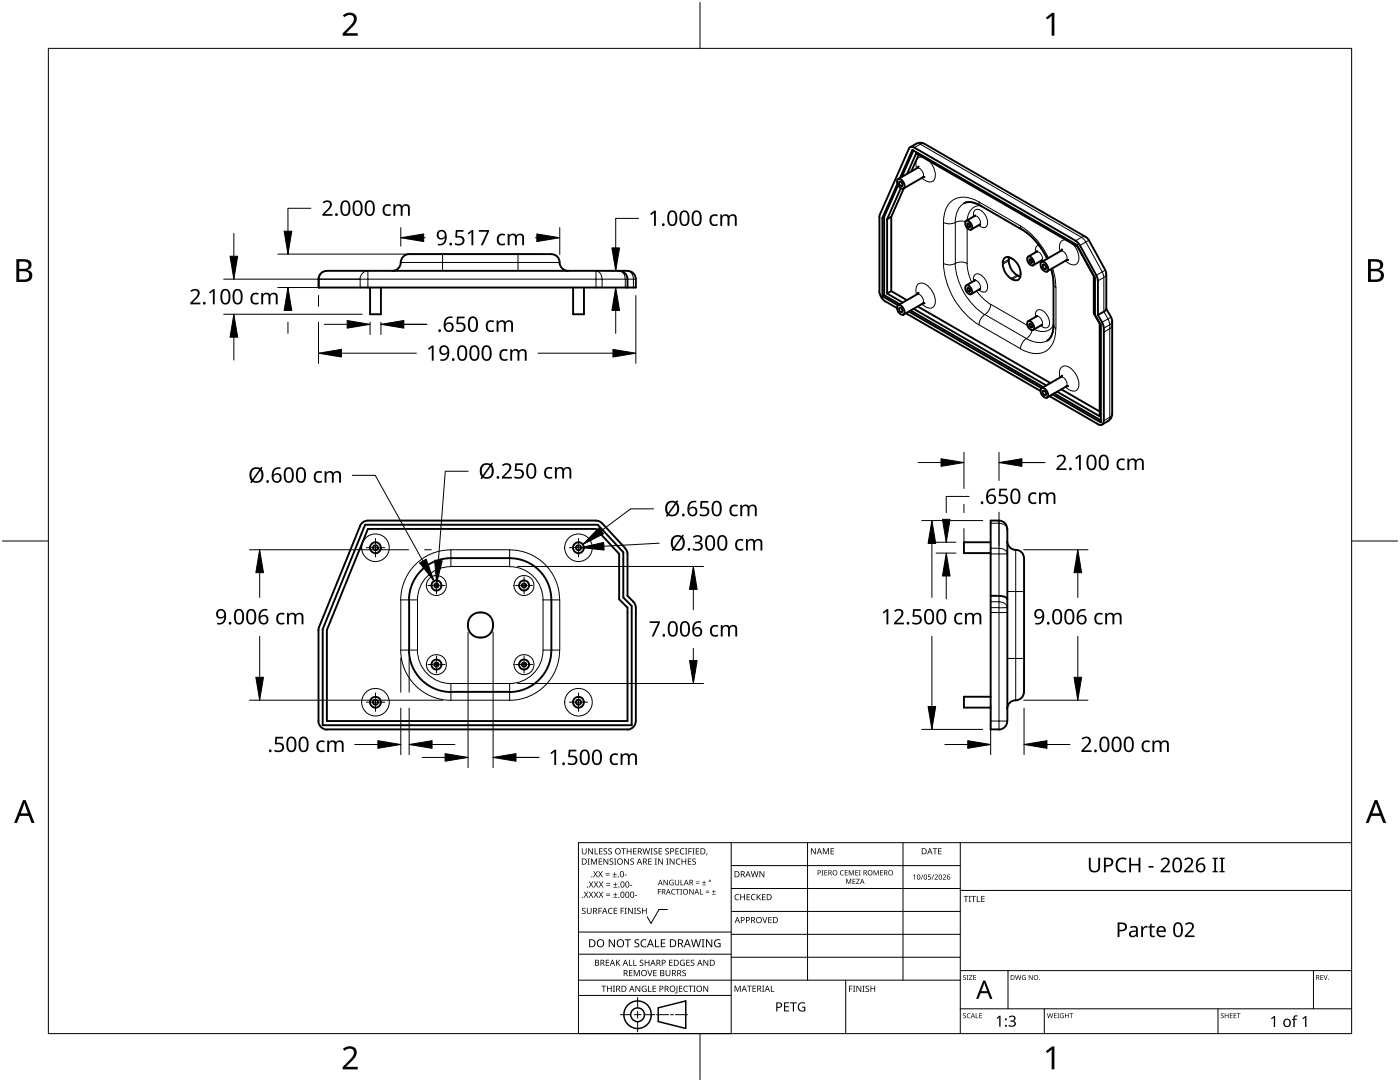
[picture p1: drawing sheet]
<svg xmlns="http://www.w3.org/2000/svg" width="279mm" height="216mm" viewBox="0 0 279 216" stroke-linecap="round" stroke-linejoin="round" font-family="sans-serif">
<g fill="none" stroke="#000" stroke-width=".38">
<path d="M179.1 36.7l-3 6.8M179.2 37l-2.7 6.3M179.2 35.7a1.27 1.27 0 0 1 1.1 1.9 1.27 1.27 0 0 1-1.1-1.9zM179.5 36.2a.59 .59 0 0 1 .5 .9h-.1a.61 .61 0 0 1-.4-.9zM179.6 35.5l2.5-5.6 32.8 19 3.6 6.5v7.4l1.2 2v19.5l-9.7-5.6M179.8 37.5l-2.8 6.2M180.4 37.6l-2.5 5.7M181 34.7l1.8-4.1 32.2 18.6 3.3 6v7.3l1.2 2.1v18.5l-8.5-4.9M181.4 29.7l-5.8 13.1M181.6 29.4a2.74 2.74 0 0 1 2.6-.8l32.7 18.9 .4 .4 3.5 6.5v7.3l-.3 .3-1.4 .9M182.3 30l-2.3 5.3M182.5 29.5a.72 .72 0 0 0-1.1 .2"/>
<path d="M182.5 29.5l32.2 18.5M183.3 33.3h.1M183.3 33.3l-.3 .3-3.8 2.1M183.3 30.9l-1.4 3.3M184.1 35.4l-3.8 2.2M184.1 35.4h.1M184.5 35.3l-.4 .1M184.5 35.3h.1M65.2 54.1a1.66 1.66 0 0 0-1.7 1.6l.1 1.7h63.3a3.1 3.1 0 0 0-.5-2.9l-.7-.4h-.5M65.2 54h60M73.9 57.4v5.3h2.1v-5.3M81.6 50.7a1.82 1.82 0 0 0-1.7 2.1 1.68 1.68 0 0 1-1.6 1.3"/>
<path d="M81.7 50.7h28.3M110 50.7a1.61 1.61 0 0 1 1.7 1.7 1.75 1.75 0 0 0 1.7 1.7M114.4 57.4v5.3h2.1v-5.3M123.5 54.1a1.63 1.63 0 0 1 1.7 1.6v1.7M175.5 58.1a2.93 2.93 0 0 0 1.2 2.1M175.5 43.3v14.8M175.6 42.8l-.1 .5M176.1 59.1l3.1 1.8M176.1 43.5v15.6M176.5 43.3l-.4 .2M176.5 58.9l-.4 .2M176.5 58.9l3.1 1.8"/>
<path d="M176.5 43.3v15.6M177 58.6l3.2 1.8M177 43.7v14.9M177.9 43.3v14.8M177.9 58.1l-.9 .5M177.9 43.3l-.9 .4M177.9 58.1l3.1 1.8M183.3 58.4h.1M183.3 58.4l-.3 .3-3.8 2.2M192.4 40.6a3.5 3.5 0 0 1 3.3 .5l9.4 5.5 2.1 2.2 1.8 2.8M192.8 57a1.14 1.14 0 0 1 1 1.7 1.16 1.16 0 0 1-1-1.7zM192.8 44.1a1.16 1.16 0 0 1 1 1.7 1.14 1.14 0 0 1-1-1.7z"/>
<path d="M193.1 44.6l.3 .1a.43 .43 0 0 1 .1 .6l-.4-.2zM193.1 57.5a.4 .4 0 0 1 .4 .2 .4 .4 0 0 1-.1 .5l-.3-.2zM194.6 43l-1.8 1.1M194.6 55.9l-1.8 1M194.6 43h.1M194.6 55.9h.1M195.6 44.8l-1.8 1M195.6 44.8h.1M195.6 57.7l-1.8 1M195.6 57.7h.1M200.1 52.7a3.8 3.8 0 0 0 1.7 2.9M200.1 52.4v.3"/>
<path d="M201.3 52.1a3.7 3.7 0 0 0 2.3 3.1M201.4 51.4l-.1 .6M201.8 51.5a1 1 0 0 0-1.2-.1 1 1 0 0 0-.5 1.1M201.8 51.5a3.6 3.6 0 0 1 1.9 3M203.7 54.5a1.1 1.1 0 0 1-.5 1.3 1.1 1.1 0 0 1-1.4-.2M205.2 51.2a1.16 1.16 0 0 1 1 1.8 1.16 1.16 0 0 1-1-1.8zM205.5 51.7l.3 .1a.44 .44 0 0 1 .1 .7l-.4-.3zM207 50.2l-1.8 1M207 50.1v.1M207.9 52.3a1.27 1.27 0 0 1 1.1 1.9 1.27 1.27 0 0 1-1.1-1.9zM208 51.9l-1.8 1M208.2 52.8a.59 .59 0 0 1 .5 .9h-.2a.6 .6 0 0 1-.3-.9z"/>
<path d="M209.8 53.7l.4 2.7v8.5a3.4 3.4 0 0 1-1.2 3.1M211.9 49.8l-4 2.5M211.9 49.8h.1M213.1 51.9l-.3 .1-3.8 2.1M213.1 51.9h.1M214.6 48l.9 1 3.4 6.2 .2 .8M219.1 56v6.9M176.7 60.1l2.3 1.4M179.2 60.9a1.25 1.25 0 0 1 1.1 1.9 1.23 1.23 0 0 1-1.1-1.9zM179.5 61.4a.57 .57 0 0 1 .5 .9 .55 .55 0 0 1-.5-.3 .55 .55 0 0 1 0-.6zM180.8 62.5l26.9 15.5M181.4 62.2l26.5 15.3"/>
<path d="M181.7 62l26.5 15.3M182.3 61.6l26.5 15.3M183.2 61.1l26.4 15.3M184.5 60.5l-.4 .1-3.8 2.2M184.5 60.5h.1M205.2 64.1a1.16 1.16 0 0 1 1 1.7 1.14 1.14 0 0 1-1-1.7zM205.5 64.6l.3 .1a.43 .43 0 0 1 .1 .6l-.4-.2zM207 63l-1.8 1.1M207 63h.1M207.9 77.5a1.25 1.25 0 0 1 1.1 1.8 1.25 1.25 0 0 1-1.1-1.8zM208 64.8l-1.8 1M208.2 78a.57 .57 0 0 1 .5 .8 .57 .57 0 0 1-.5-.8z"/>
<path d="M209.4 79l9.7 5.6M210.4 78.5l9.3 5.4M211.8 77.7l7.7 4.4M211.9 75l-4 2.4M211.9 75h.1M212.7 77.1l-3.7 2.2M212.8 77.1h-.1M213.1 77.1h-.3M213.1 77.1h.1M219.1 62.9l.8 1.4M219.9 64.3l.3 .6 .1 .6M220.3 65.5v18.5a.72 .72 0 0 1-.4 .8 .72 .72 0 0 1-.8-.1"/>
<path d="M220.8 61.6l1 1.9 .2 .6v18.5l-.2 .7a3.1 3.1 0 0 1-1.9 1.4M71.9 104.9l-8.3 20.4-.1 18.6a1.76 1.76 0 0 0 1.7 1.7M72.9 104.7h46.4l5.1 5.5v9l1.7 1.7v23.8h-61.7v-19.1zM73.4 103.9a1.7 1.7 0 0 0-1.6 1M73.4 103.9h45.5M73.4 105.5h45.5l4.7 5v9.1l1.6 1.6v22.7h-60v-18.2zM81.7 119.7v10M90 111.4a8.4 8.4 0 0 0-8.4 8.3M90 111.4h11.7M101.7 111.4a8.3 8.3 0 0 1 8.3 8.3M110 119.7v10M118.9 103.9a1.5 1.5 0 0 1 1.2 .5l4.7 5"/>
<path d="M124.8 109.4l.3 .5 .1 .6v8.4l1.4 1.4 .3 1M197.7 118.9a4.5 4.5 0 0 1 3.2 .5l.1 .2M197.7 108.2h-5.3v2.2h5.3M201 108a1.89 1.89 0 0 0 2.1 1.8 1.58 1.58 0 0 1 1.2 1.6l.1 26.7M201 105.6a1.61 1.61 0 0 0-1.7-1.7h-1.6v41.6h1.7M201 105.5v38.4a1.67 1.67 0 0 1-1.7 1.7M81.6 129.8a8.4 8.4 0 0 0 8.4 8.3M90 138.1h11.7M95.7 122.2a2.5 2.5 0 0 0-2.3 2.5 2.5 2.5 0 0 0 2.3 2.5M96.1 122.2a2.5 2.5 0 0 1 2.3 2.5 2.5 2.5 0 0 1-2.3 2.5M96.1 122.2h-.4M96.1 127.2h-.4"/>
<path d="M110 129.8a8.4 8.4 0 0 1-8.3 8.3M126.9 121.2v22.7a1.69 1.69 0 0 1-1.7 1.7M197.7 139h-5.3v2.2h5.3M204.3 138.1a1.78 1.78 0 0 1-2 1.7 1.71 1.71 0 0 0-1.3 1.6M125.2 145.5h-60"/>
<circle cx="74.9" cy="109.3" r="1.08"/>
<circle cx="74.9" cy="109.3" r=".5"/>
<circle cx="87.1" cy="116.8" r=".41"/>
<circle cx="87.1" cy="116.8" r="1"/>
<circle cx="104.6" cy="116.8" r=".41"/>
<circle cx="104.6" cy="116.8" r="1"/>
<circle cx="115.4" cy="109.3" r="1.08"/>
<circle cx="115.5" cy="109.3" r=".5"/>
<circle cx="87.1" cy="132.6" r=".41"/>
<circle cx="87.1" cy="132.6" r="1"/>
<circle cx="104.6" cy="132.6" r=".41"/>
<circle cx="104.6" cy="132.6" r="1"/>
<circle cx="74.9" cy="140.1" r="1.08"/>
<circle cx="74.9" cy="140.1" r=".5"/>
<circle cx="115.4" cy="140.1" r="1.07"/>
<circle cx="115.5" cy="140.1" r=".5"/>
</g>
<g fill="none" stroke="#000" stroke-width=".2">
<path d="M182.8 28.7l.5-.1 .3 .2M183 33.6a1.25 1.25 0 0 1 1.1 1.8M183.7 28.8l32.1 18.6M183.7 28.8l-1.2 .7M184 31.3h-.2a1.28 1.28 0 0 0-1 1.7l.1 .6M184.5 28.7l-.5-.1-.4 .2M185.4 32.1a3.6 3.6 0 0 1 1 3.8 1.61 1.61 0 0 1-2.4-.4M63.6 55.7h63.3M65.2 54.1a1.58 1.58 0 0 0-1.5 1.6v1.7M71.9 55.7v1.7M73.4 54.1a1.64 1.64 0 0 0-1.6 1.6M73.4 54v3.4"/>
<path d="M80 52.4h31.7M88.3 50.7v3.3M103.4 50.7v3.3M118.9 54.1a1.39 1.39 0 0 1 1.2 1.6l.1 1.7M118.9 54v3.4M123.5 54.1a1.38 1.38 0 0 1 1.3 1.6M124.8 55.7v1.7M125.2 54.1a1.39 1.39 0 0 1 1.2 1.6v1.7M182.9 58.8a1.58 1.58 0 0 1 .9-2.3 3.6 3.6 0 0 1 2.6 4.6 1.6 1.6 0 0 1-2.4-.4M183 58.8a1.23 1.23 0 0 1 1.1 1.8M188.3 44.4v8.2M190.6 52.6a2.52 2.52 0 0 1 2.4 0l.2 1.8 .7 1.9"/>
<path d="M190.6 52.6a13.1 13.1 0 0 0 5.9 10.2M190.6 52.6a2.43 2.43 0 0 1-2.3 0 15.2 15.2 0 0 0 7.1 12.2M190.7 44.4v8.2M192.4 40.6a4.1 4.1 0 0 0-1.8 3.8M192.7 44.2l-1.2-.1-.9 .3M193 45.5v7.1M194.3 43.2a1.01 1.01 0 0 1 .4-1.3 1.01 1.01 0 0 1 1.3 .3l.4 .4a2.13 2.13 0 0 1 .3 2.7 1.35 1.35 0 0 1-1.4-.3M194.3 56.1a1.01 1.01 0 0 1 .4-1.4 1.01 1.01 0 0 1 1.3 .4l.4 .3a2.12 2.12 0 0 1 .3 2.8 1.28 1.28 0 0 1-1.4-.4M194.5 56a1.16 1.16 0 0 1 1 1.7M194.5 43.1a1.16 1.16 0 0 1 1 1.8M194.9 58.1l1.4 1.5 1.4 1.1a2.58 2.58 0 0 1-1.2 2.1M195.4 40.3a4.8 4.8 0 0 0-5.5-.1 5.3 5.3 0 0 0-1.6 4.2 2.79 2.79 0 0 0 2.3 0"/>
<path d="M195.4 40.3l.3 .8M195.4 40.3l8.3 4.8M195.6 41a2.74 2.74 0 0 0-2.6 3M201.3 51.8l-1.2 .6M201.3 52l-1.2 .7M203 54.9l-1.2 .7M203.2 55l-1.2 .7M204 45.8l-.4-.7a14.8 14.8 0 0 1 5.7 6.4M206.8 50.3a1.12 1.12 0 0 1 1 1.7M207.3 48.9h-.1a1.09 1.09 0 0 0-.5 1.5M207.7 52.1l.2 .2M210.1 53.6l.5 1.9 .1 1.9-.5-.7"/>
<path d="M210.7 57.3v8.2M211.6 50.1a1.25 1.25 0 0 1 1.1 1.9M212.7 47.9a1.22 1.22 0 0 0-1.3 1.7l.1 .6M214 48.7a3.6 3.6 0 0 1 1.1 3.7 1.59 1.59 0 0 1-2.5-.4M215.5 49l1.2-.7 3.3 6-1.2 .6M215.8 47.4l.9 .9 .6-.4M215.8 47.4l-1.1 .6M216.7 47.3l-.6-.1-.3 .2M220.3 55.4v6.8l.8 1.4-1.2 .7M220.3 55.4l-1.2 .6M220.6 53.9l-.6 .4 .3 1.1M220.8 54.7l-.3 .5-.2 .2"/>
<path d="M195.4 64.8l8.3 4.8M196.5 62.8a2.69 2.69 0 0 0-1.1 2M196.6 62.8l8.2 4.7M197.7 60.7l7.4 4.3M204.8 67.6a4.4 4.4 0 0 0 4.2 .4M206 65.9l-.5 1-.7 .7M206.7 63.2a1.01 1.01 0 0 1 .3-1.3 1.01 1.01 0 0 1 1.4 .3l.3 .4a2.12 2.12 0 0 1 .3 2.8 1.35 1.35 0 0 1-1.3-.4M206.8 63.2a1.16 1.16 0 0 1 1 1.7M210.2 64.9l.5 .6a4.7 4.7 0 0 1-2.6 4.8 5.4 5.4 0 0 1-4.5-.7 2.93 2.93 0 0 1 1.2-2M210.2 64.9a2.47 2.47 0 0 1-3.3 1.1l-.5-.3M211.5 75.4a1.62 1.62 0 0 1 .9-2.4 3.6 3.6 0 0 1 2.7 4.6 1.6 1.6 0 0 1-2.5-.4M211.6 75.3a1.27 1.27 0 0 1 1.1 1.9"/>
<path d="M220.3 65.5l1.2-.7v18.5l-1.2 .6M221.5 65.6l-1.2 .7M221.7 63.3l-.6 .4 .3 .5v.6l.6-.7M222 64.9l-.6 .7M222 82.6l-.1 .2a1.07 1.07 0 0 0-.6 1.1l-.2 .1M80 119.7h3.3v10h-3.3zM90 109.7a10 10 0 0 0-10 10M90 113.1a6.6 6.6 0 0 0-6.7 6.6M90 109.7h11.7v3.3h-11.7zM101.7 109.7a9.9 9.9 0 0 1 10 10M101.7 113.1a6.6 6.6 0 0 1 6.7 6.6M108.4 119.7h3.3v10h-3.3z"/>
<path d="M197.7 104.4a3.7 3.7 0 0 1 3 .5l.3 .7M197.7 109.4a3.8 3.8 0 0 1 3 .5l.3 .6h-3.3M199.4 103.9v41.6M201 118h3.4M202.7 109.7v30M80 129.8a10.1 10.1 0 0 0 10 9.9M83.3 129.8a6.7 6.7 0 0 0 6.7 6.6M90 136.4h11.7v3.3h-11.7zM108.4 129.8a6.7 6.7 0 0 1-6.7 6.6M111.7 129.8a10 10 0 0 1-10 9.9M197.7 122.2h3.3M197.7 120.1a3.6 3.6 0 0 1 3 .5l.3 .7h-1.7"/>
<path d="M199.4 121.2h-1.7M201 131.4h3.4M201 143.9h-3.3"/>
<circle cx="74.9" cy="109.3" r="2.75"/>
<circle cx="87.1" cy="116.8" r="2"/>
<circle cx="104.6" cy="116.8" r="2"/>
<circle cx="115.4" cy="109.3" r="2.76"/>
<circle cx="87.1" cy="132.6" r="2"/>
<circle cx="104.6" cy="132.6" r="2"/>
<circle cx="74.9" cy="140.1" r="2.75"/>
<circle cx="115.4" cy="140.1" r="2.76"/>
</g>
<path d="M9.7 9.7h260v196.5h-260z" fill="none" stroke="#000" stroke-width=".2"/>
<path d="M139.7 .5v9.2M.5 108h9.2M269.7 108h9.2M139.7 206.2v9.2" fill="none" stroke="#000" stroke-width=".2"/>
<g fill="#000">
<path d="M68.4 3.1a1.64 1.64 0 0 1 2.8 .4 2.52 2.52 0 0 1-1.2 2.2l-.9 .9h2.3v.5h-3v-.4l1.2-1.2a1.95 1.95 0 0 0 .9-2.2 1.23 1.23 0 0 0-1.8 .1zM208.7 3.5l1.3-.9h.4v4.5h-.5v-4l-.9 .8zM68.4 209.3a1.64 1.64 0 0 1 2.8 .4 2.52 2.52 0 0 1-1.2 2.2l-.9 1h2.3v.5h-3v-.5l1.2-1.2a1.95 1.95 0 0 0 .9-2.1 1.23 1.23 0 0 0-1.8 .1zM208.7 209.8l1.3-1h.4v4.6h-.5v-4l-.9 .7z"/>
<path d="M3.3 51.7h1.3a1.28 1.28 0 0 1 1.7 1.3 1.04 1.04 0 0 1-.9 .9 1.23 1.23 0 0 1 1 1.5 1.23 1.23 0 0 1-1.5 .9h-1.6zM3.8 54.1v1.7h1a.86 .86 0 0 0 1-.9 .86 .86 0 0 0-1.1-.8zM3.8 52.2v1.4h.9a.78 .78 0 0 0 1-.7 .78 .78 0 0 0-1.1-.7z"/>
<path d="M273 51.7h1.3a1.28 1.28 0 0 1 1.7 1.3 1.04 1.04 0 0 1-.8 .9 1.23 1.23 0 0 1 1 1.5 1.23 1.23 0 0 1-1.6 .9h-1.6zM273.6 54.1v1.7h.9a.86 .86 0 0 0 1.1-.9 .86 .86 0 0 0-1.1-.8zM273.6 52.2v1.4h.8a.78 .78 0 0 0 1-.7 .78 .78 0 0 0-1.1-.7z"/>
<path d="M4.6 159.6h.5l1.8 4.6h-.6l-.6-1.4h-1.8l-.5 1.4h-.6zM4.8 160.2l-.7 2.1h1.5z"/>
<path d="M274.3 159.6h.6l1.7 4.6h-.6l-.5-1.4h-1.8l-.6 1.4h-.5zM274.6 160.2l-.7 2.1h1.4z"/>
</g>
<g fill="none" stroke="#000" stroke-width=".2">
<path d="M145.9 168.1v38.1h-30.5v-38.1h154.3M145.9 172.7h45.7M145.9 177.3h45.7M161.2 168.1v27.5M180.2 168.1v27.5M191.6 168.1v38.1M191.6 177.7h78.1M115.4 198.6h30.5M115.4 195.6h76.2M115.4 190.4h30.5M115.4 186h30.5M127.3 199v2.1"/>
<path d="M133.2 181.5h-1.7l-1.6 2.8-.7-1.4M145.9 181.9h45.7M145.9 186.4h45.7M145.9 191h45.7M168.8 195.6v10.6M191.6 193.7h78.1M201.2 193.7v7.6M262.1 193.7v7.6M123.8 202.5h2.1M126.6 202.5h1.3M127.3 201.8v1.4M127.3 203.8v2.1"/>
<path d="M128.6 202.5h2.1M131 202.5h2.4M133.8 202.5h.6M134.8 202.5h2.4M191.6 201.3h78.1M208.4 201.3v4.9M243.1 201.3v4.9"/>
</g>
<g fill="#000">
<path d="M116.1 169.3h.2v.8a.32 .32 0 0 0 .3 .3 .32 .32 0 0 0 .3-.3v-.8h.2v.8a.47 .47 0 0 1-.5 .4 .47 .47 0 0 1-.5-.5zM116.5 177.9h.2l.3 .5 .3-.5h.1l-.4 .6 .4 .6h-.1l-.3-.5-.4 .5h-.1l.4-.6zM117.3 171.3h.4l-.1 .1v1l.1 .1h-.4l.1-.1v-1zM117.4 169.3h.2l.6 1v-1h.1v1.2h-.1l-.7-1v1h-.1zM117.5 177.9h.2l.3 .5 .3-.5h.1l-.4 .6 .4 .6h-.1l-.4-.5-.3 .5h-.1l.4-.6zM117.5 175.9h.2l.3 .5 .3-.5h.1l-.4 .6 .5 .6h-.2l-.3-.5-.4 .5h-.1l.4-.6zM117.9 171.3h.3l.3 1 .4-1h.3v1.2h-.2v-1l-.4 1h-.1l-.4-1v1h-.2zM118.7 169.3h.1v1h.6v.2h-.7zM118.4 173.8h.1l.3 .5 .3-.5h.2l-.4 .6 .4 .7h-.1l-.4-.6-.3 .6h-.1l.4-.7zM118.5 177.9h.2l.2 .5 .3-.5h.2l-.4 .6 .4 .6h-.1l-.4-.5-.3 .5h-.1l.4-.6zM118.5 175.9h.2l.3 .5 .3-.5h.1l-.4 .6 .4 .6h-.1l-.3-.5-.4 .5h-.1l.4-.6zM119.5 171.3h.7v.1h-.6v.4h.5v.2h-.5v.4h.6v.1h-.7z"/>
<path d="M119.6 169.3h.6v.1h-.5v.4h.5v.1h-.5v.4h.5v.2h-.6zM119.4 173.8h.1l.3 .5 .3-.5h.2l-.4 .6 .4 .7h-.1l-.4-.6-.3 .6h-.2l.5-.7zM119.5 177.9h.1l.3 .5 .3-.5h.2l-.4 .6 .4 .6h-.1l-.4-.5-.3 .5h-.1l.4-.6zM119.5 175.9h.2l.3 .5 .3-.5h.1l-.4 .6 .4 .6h-.1l-.4-.5-.3 .5h-.1l.4-.6zM120.9 174.6h.8v.1h-.8zM120.9 174.2h.8v.1h-.8zM121 178.7h.8v.1h-.8zM121 178.3h.8v.1h-.8zM121 176.6h.8v.1h-.8zM121 176.3h.8v.1h-.8zM120.5 169.4l.4-.1h.3l-.1 .1a.25 .25 0 0 0-.4-.1 .25 .25 0 0 0 0 .4l.4 .3 .1 .2-.3 .3-.5-.1v-.1h.2a.27 .27 0 0 0 .4-.1 .27 .27 0 0 0-.3-.3l-.2-.2zM120.4 171.3h.2l.7 1-.1-1h.2v1.2h-.2l-.6-1v1h-.2z"/>
<path d="M121.4 169.4l.5-.1h.2v.1a.25 .25 0 0 0-.4-.1 .25 .25 0 0 0 0 .4l.4 .3v.2l-.2 .3-.5-.1v-.1h.1a.27 .27 0 0 0 .5-.1 .27 .27 0 0 0-.4-.3l-.2-.2zM122.3 174.9h.8v.2h-.8zM122.4 179h.8v.1h-.8zM122.4 177h.8v.1h-.8zM121.7 171.4l.4-.1 .3 .1-.1 .1a.25 .25 0 0 0-.4-.1 .25 .25 0 0 0 0 .4 .42 .42 0 0 1 .5 .5 .42 .42 0 0 1-.7 .2l-.1-.2 .2 .1a.27 .27 0 0 0 .5-.2 .27 .27 0 0 0-.4-.3l-.2-.2zM122.6 174h.1v.4h.4v.1h-.4v.4h-.1v-.4h-.3v-.1h.3zM122.7 178.1h.1v.4h.4v.1h-.4v.3h-.1v-.3h-.3v-.1h.3zM122.7 176.1h.2v.3h.3v.2h-.3v.3h-.2v-.3h-.3v-.2h.3zM122.6 171.3h.4l-.1 .1v1l.1 .1h-.4l.1-.1v-1zM124 169.3h.9v.1h-.4v1.1h-.1v-1.1h-.4zM124.7 174.5h.4v.2h-.4zM124.6 171.3h.1l.7 1v-1h.1v1.2h-.2l-.6-1v1h-.1z"/>
<path d="M125.7 176.6h.5v.1h-.5zM125.1 169.3h.1v.5h.7v-.5h.1v1.2h-.1v-.6h-.7v.6h-.1zM125.8 171.4l.5-.1 .2 .1v.1a.25 .25 0 0 0-.4-.1 .25 .25 0 0 0 0 .4 .42 .42 0 0 1 .4 .5 .42 .42 0 0 1-.7 .2v-.2l.1 .1a.27 .27 0 0 0 .5-.2 .27 .27 0 0 0-.4-.3l-.2-.2zM126.7 178.6h.4v.2h-.4zM126.4 169.3h.6v.1h-.5v.4h.5v.1h-.5v.4h.5v.2h-.6zM128.2 169.3h.2l.2 1 .3-1h.2l.2 1 .3-1h.1l-.3 1.2h-.1l-.3-1.1-.3 1.1h-.2zM129.4 171.3h.7v.1h-.6v.4h.5v.2h-.5v.4h.6v.1h-.7zM129.8 169.3h.5l-.2 .1v1l.2 .1h-.5l.2-.1v-1zM130.7 171.3h.4l-.1 .1v1l.1 .1h-.4l.1-.1v-1zM130.5 169.4l.4-.1h.3l-.1 .1a.25 .25 0 0 0-.4-.1 .25 .25 0 0 0 0 .4l.4 .3 .1 .2-.2 .3-.6-.1v-.1h.2a.27 .27 0 0 0 .4-.1 .27 .27 0 0 0-.3-.3l-.2-.2zM131.3 177.4h.6v.1h-.5v.4h.5v.1h-.5v.5h-.1zM131.4 169.3h.7v.1h-.5v.4h.5v.1h-.5v.4h.5v.2h-.7z"/>
<path d="M131.3 171.3h.2l.7 1v-1h.1v1.2h-.2l-.6-1v1h-.2zM132.4 175.6h.2l.6 .9v-.9h.1v1h-.2l-.6-.9v.9h-.1zM133 171.3h.4l-.1 .1v1l.1 .1h-.4l.1-.1v-1zM132.8 169.4l.4-.1h.3l-.1 .1a.25 .25 0 0 0-.3-.1 .25 .25 0 0 0 0 .4l.4 .3v.2l-.2 .3-.5-.1v-.1h.1a.27 .27 0 0 0 .5-.1 .27 .27 0 0 0-.4-.3l-.2-.2zM133.7 175.7l.5-.2 .2 .1v.1a.45 .45 0 0 0-.7 .4 .45 .45 0 0 0 .6 .4v-.3h-.2v-.1h.3v.5a.6 .6 0 0 1-.8-.1 .6 .6 0 0 1 .1-.8zM134.1 177.5l.4-.1h.3l-.1 .2a.44 .44 0 0 0-.6 .4 .44 .44 0 0 0 .6 .3 .52 .52 0 0 1-.7 0 .52 .52 0 0 1 .1-.8zM133.6 171.3h.2l.7 1v-1h.1v1.2h-.2l-.6-1v1h-.2zM134.9 177.4h.8v.1h-.4v1h-.1v-1h-.3zM135 171.5l.5-.2 .3 .1-.1 .1a.49 .49 0 0 0-.7 .4 .49 .49 0 0 0 .7 .5 .52 .52 0 0 1-.6 0 .52 .52 0 0 1-.2-.6zM134.8 169.3h.7v.1h-.6v.4h.5v.1h-.5v.4h.6v.2h-.7zM134.7 175.6h.1v.7a.28 .28 0 0 0 .3 .2 .28 .28 0 0 0 .3-.2v-.7h.1v.7a.42 .42 0 0 1-.4 .4 .42 .42 0 0 1-.4-.4zM135.8 175.6h.2v.9h.4v.1h-.6z"/>
<path d="M135.8 177.4h.3l-.1 .1v.9l.1 .1h-.3l.1-.1v-.9zM135.8 169.4l.4-.1h.4l-.1 .1h-.2a.49 .49 0 0 0-.4 .6 .49 .49 0 0 0 .7 .3 .52 .52 0 0 1-.7 .1 .52 .52 0 0 1-.2-.6zM136 171.3h.2v.5h.6v-.5h.1v1.2h-.1v-.5h-.6v.5h-.2zM136.7 169.3h.5l-.2 .1v1l.2 .1h-.5l.2-.1v-1zM137.4 169.3h.7v.1h-.6v.4h.5v.2h-.5v.5h-.1zM137.3 171.3h.7v.1h-.6v.4h.5v.2h-.5v.4h.6v.1h-.7zM137.6 177.4h.1l.6 .9v-.9h.1v1.1h-.1l-.6-.9v.9h-.1zM138.2 169.3h.4l-.1 .1v1l.1 .1h-.4l.1-.1v-1zM138.9 176.2h.7v.1h-.7zM138.9 175.9h.7v.1h-.7zM138.2 171.4l.4-.1 .3 .1-.1 .1a.25 .25 0 0 0-.4-.1 .25 .25 0 0 0 0 .4 .42 .42 0 0 1 .5 .5 .42 .42 0 0 1-.7 .2l-.1-.2 .2 .1a.27 .27 0 0 0 .5-.2 .27 .27 0 0 0-.4-.3l-.2-.2zM138.9 169.3h.6v.1h-.5v.4h.5v.1h-.5v.4h.5v.2h-.6z"/>
<path d="M139.7 177.4h.1v1h.5v.1h-.6zM140.1 176.5h.8v.1h-.8zM140.5 175.7h.1v.3h.3v.2h-.3v.3h-.1v-.3h-.4v-.2h.4zM140.8 178h.7v.2h-.7zM140.8 177.7h.7v.1h-.7zM141 170.3h.2l-.3 .4zM142.1 178.4h.7v.1h-.7zM142.4 177.6h.1v.3h.3v.1h-.3v.3h-.1v-.3h-.3v-.1h.3zM146.8 178.6l.4-.2 .3 .1v.1a.49 .49 0 0 0-.7 .4 .49 .49 0 0 0 .7 .5 .52 .52 0 0 1-.7 0 .52 .52 0 0 1-.2-.6zM147.7 178.4h.2v.5h.6v-.5h.2v1.2h-.2v-.5h-.6v.5h-.2zM149 178.4h.7v.1h-.5v.4h.4v.2h-.4v.4h.5v.1h-.7zM150 178.6l.5-.2 .3 .1-.1 .1a.49 .49 0 0 0-.7 .4 .49 .49 0 0 0 .8 .5 .52 .52 0 0 1-.7 0 .52 .52 0 0 1-.2-.6z"/>
<path d="M149.8 173.8h.2l.3 1.1 .2-1.1h.2l.3 1.1 .2-1.1h.2l-.3 1.2h-.2l-.3-1-.3 1h-.1zM151 178.4h.2v.6l.5-.6h.2l-.5 .5 .5 .7h-.2l-.4-.6-.1 .6h-.2zM151.6 173.8h.1l.7 1v-1h.1v1.2h-.1l-.7-1v1h-.1zM152.1 178.4h.7v.1h-.6v.4h.5v.2h-.5v.4h.6v.1h-.7zM161.8 169.3h.2l.7 1v-1h.1v1.2h-.2l-.6-1v1h-.2zM164 173.7h.3l-.1 .1v.8l.1 .1h-.3l.1-.1v-.8zM164.2 169.3h.2l.4 .9 .4-.9h.2v1.2h-.1v-1.1l-.4 1.1h-.1l-.4-1.1v1.1h-.2zM164.5 173.7h.6v.1h-.4v.3h.4v.1h-.4v.4h.4v.1h-.6zM165.8 169.3h.6v.1h-.5v.4h.5v.1h-.5v.4h.5v.2h-.6zM167.8 173.8l.3-.2 .3 .1h-.3a.42 .42 0 0 0-.3 .6 .42 .42 0 0 0 .6 .2 .48 .48 0 0 1-.7 0 .48 .48 0 0 1 .1-.7zM168.6 173.7h.6v.1h-.5v.3h.4v.1h-.4v.4h.5v.1h-.6zM168.9 175.4h.1l.4 .8 .3-.8h.2v1h-.2l.1-.9-.5 .9-.3-.9v.9h-.1z"/>
<path d="M169.4 173.7h.2l.3 .8 .3-.8h.2v1h-.1v-.9l-.5 .9-.3-.9v.9h-.1zM170.2 175.4h.5v.1h-.4v.3h.4v.1h-.4v.4h.4v.1h-.5zM170.7 173.7h.6v.1h-.5v.3h.4v.1h-.4v.4h.5v.1h-.6zM170.9 175.4h.7l-.6 .9h.6v.1h-.7l.5-.9h-.5zM171.4 173.7h.4l-.1 .1v.8l.1 .1h-.4l.1-.1v-.8zM174.3 173.7h.2l.3 .8 .4-.8h.2v1h-.2v-.9l-.4 .9-.3-.9v.9h-.2zM175.6 173.7h.6v.1h-.4v.3h.4v.1h-.4v.4h.4v.1h-.6zM182.2 174.7l.4-.2v1h-.1v-.9l-.2 .2zM184.1 174.5h.2l-.4 1h-.1zM185.2 174.5h.6v.1h-.5v.3a.34 .34 0 0 1 .5 .2 .34 .34 0 0 1-.2 .4 .34 .34 0 0 1-.4-.1 .27 .27 0 0 0 .4 .1 .27 .27 0 0 0 0-.4 .27 .27 0 0 0-.3-.1zM186.3 174.5h.1l-.4 1h-.1zM186.1 169.3h.9v.1h-.3v1.1h-.2v-1.1h-.4z"/>
<path d="M186.5 174.6a.37 .37 0 0 1 .6 0 .37 .37 0 0 1-.2 .6l-.2 .2h.5v.1h-.7l.3-.4a.27 .27 0 0 0 .2-.3 .27 .27 0 0 0-.3-.2zM187.2 169.3h.7v.1h-.5v.4h.5v.1h-.5v.4h.5v.2h-.7zM188.2 174.6a.37 .37 0 0 1 .5 0 .37 .37 0 0 1-.2 .6l-.2 .2h.5v.1h-.7l.3-.4a.27 .27 0 0 0 .3-.3 .27 .27 0 0 0-.4-.2zM192.3 178.8h.9v.1h-.3v1.1h-.2v-1.1h-.4zM193.3 178.8h.5l-.2 .1v1l.2 .1h-.5l.2-.1v-1zM193.8 178.8h1v.1h-.4v1.1h-.2v-1.1h-.4zM194.9 178.8h.2v1.1h.5v.1h-.7zM195.8 178.8h.7v.1h-.5v.4h.5v.1h-.5v.5h.5v.1h-.7zM217.3 171.1h.4v1.9a.76 .76 0 0 0 .7 .8 .76 .76 0 0 0 .8-.8v-1.9h.3v1.9a1.12 1.12 0 0 1-1.1 1.1 1.12 1.12 0 0 1-1.1-1.1zM223 171.5a1.63 1.63 0 0 1 1.8-.2l-.1 .3a1.14 1.14 0 0 0-1.4 .1 1.14 1.14 0 0 0-.2 1.4 1.11 1.11 0 0 0 1.6 .6v.3a1.5 1.5 0 0 1-1.8-.4 1.5 1.5 0 0 1-.1-1.8zM225.4 171.1h.3v1.3h1.5v-1.3h.4v3h-.4v-1.4h-1.5v1.4h-.3zM229.2 172.8h1v.3h-1z"/>
<path d="M231.7 171.4a.97 .97 0 0 1 1.1-.3 .97 .97 0 0 1 .6 1l-.2 .5-1.1 1.1h1.4v.4h-1.9v-.3l1.1-1.1a.69 .69 0 0 0 .4-.6 .69 .69 0 0 0-.4-.7l-.9 .3zM236.3 171.4a.97 .97 0 0 1 1.1-.3 .97 .97 0 0 1 .7 1l-.3 .5-1.1 1.1h1.5v.4h-1.9v-.3l1-1.1a.69 .69 0 0 0 .4-.7 .69 .69 0 0 0-.4-.6l-.8 .3zM242 171.1h1v.3h-.3v2.4h.3v.3h-1v-.3h.3v-2.4h-.3zM243.4 171.1h1v.3h-.3v2.4h.3v.3h-1v-.3h.3v-2.4h-.3zM116.2 181.3l.4-.2 .3 .1-.1 .1a.25 .25 0 0 0-.4-.1 .25 .25 0 0 0 0 .4l.4 .2 .1 .3-.3 .3-.5-.1v-.1h.2a.27 .27 0 0 0 .4-.1 .27 .27 0 0 0-.3-.3l-.2-.2zM117.1 181.1h.2v.8a.32 .32 0 0 0 .3 .3 .32 .32 0 0 0 .3-.3v-.8h.2v.8a.47 .47 0 0 1-.5 .5 .47 .47 0 0 1-.5-.5zM119.4 181.1h.7v.2h-.5v.4h.5v.1h-.5v.6h-.2zM120 196.7h1v.1h-.4v1.1h-.2v-1.1h-.4zM120.9 191.5h.7v.1h-.5v.4h.4v.2h-.4v.4h.5v.1h-.7zM121.5 181.3l.4-.2 .4 .1-.1 .1a.49 .49 0 0 0-.7 .5 .49 .49 0 0 0 .7 .4 .52 .52 0 0 1-.6 .1 .52 .52 0 0 1-.3-.6zM121.1 196.7h.2v.5h.6v-.5h.2v1.2h-.2v-.6h-.6v.6h-.2zM121.5 187.4h.2l.9 1.3v-1.3h.1v1.6h-.2l-.8-1.3v1.3h-.2z"/>
<path d="M122.3 196.7h.4l-.1 .1v1l.1 .1h-.4l.2-.1v-1zM122.5 181.1h.7v.2h-.6v.4h.5v.1h-.5v.4h.6v.2h-.7zM122.9 191.5h.2v.6l.5-.6h.2l-.5 .5 .5 .7h-.2l-.4-.6-.1 .6h-.2zM123.9 181.1h.6v.2h-.5v.4h.5v.1h-.5v.6h-.1zM124.7 181.1h.4l-.2 .2v.9l.2 .2h-.4l.1-.2v-.9zM124.7 187.4h1.2v.2h-.5v1.4h-.2v-1.4h-.5zM125.5 191.5h.2v1.1h.5v.1h-.7zM125.5 193.6h.7v.1h-.5v.4h.5v.1h-.5v.4h.5v.2h-.7zM125.3 181.1h.2l.7 1.1-.1-1.1h.2v1.3h-.2l-.6-1v1h-.2zM126.4 191.5h.2v1.1h.5v.1h-.7zM126.5 181.1h.5l-.2 .2v.9l.2 .2h-.5l.2-.2v-.9zM126.5 193.6h.2l.4 1 .4-1h.2v1.2h-.2v-1.1l-.4 1.1h-.1l-.4-1.1v1.1h-.1z"/>
<path d="M126.7 187.6l.3-.2 .6 .1-.2 .1a.33 .33 0 0 0-.6 .2 .33 .33 0 0 0 .4 .4 .47 .47 0 0 1 .4 .6 .47 .47 0 0 1-.7 .2h-.3v-.2h.2a.35 .35 0 0 0 .6-.2 .35 .35 0 0 0-.5-.4l-.3-.2zM126.8 196.7h.2l.6 1v-1h.2v1.2h-.2l-.7-1 .1 1h-.2zM127.2 181.3l.4-.2 .3 .1-.1 .1a.25 .25 0 0 0-.4-.1 .25 .25 0 0 0 0 .4l.4 .2 .1 .3-.3 .3-.5-.1v-.1h.2a.27 .27 0 0 0 .4-.1 .27 .27 0 0 0-.3-.3l-.2-.2zM127.7 191.6l.5-.1 .2 .1v.1a.25 .25 0 0 0-.4-.1 .25 .25 0 0 0 0 .4l.4 .2v.3l-.2 .2h-.5v-.2l.1 .1a.27 .27 0 0 0 .5-.2 .27 .27 0 0 0-.4-.3l-.2-.2zM128 187.6l.6-.2 .4 .1v.2a.64 .64 0 0 0-1 .5 .64 .64 0 0 0 1 .6v.2a.83 .83 0 0 1-1.1-.3 .83 .83 0 0 1 .1-1.1zM128.2 196.8l.6-.1 .2 .1v.1a.5 .5 0 0 0-.8 .4 .5 .5 0 0 0 .7 .5v-.4h-.3v-.1h.4v.6a.66 .66 0 0 1-.8-.2 .66 .66 0 0 1 0-.9zM128.1 181.1h.2v.6h.6v-.6h.2v1.3h-.2v-.6h-.6v.6h-.2zM129.2 193.6h.1l.4 1 .3-1h.2l-.4 1.2h-.2zM129.3 196.7h.2v1.1h.5v.1h-.7zM128.7 191.5h.1v.5h.6v-.5h.2v1.2h-.2v-.5h-.6v.5h-.1zM130.7 187.4h.2v1.4h.7v.2h-.9zM130.2 196.7h.7v.1h-.5v.4h.5v.1h-.5v.5h.5v.1h-.7z"/>
<path d="M130.4 193.6h.6v.1h-.5v.4h.5v.1h-.5v.4h.5v.2h-.6zM131.9 187.4h.9v.2h-.7v.5h.6v.2h-.6v.5h.7v.2h-.9zM132.8 193.6h.2v.7a.32 .32 0 0 0 .3 .4 .32 .32 0 0 0 .3-.4v-.7h.2v.7a.47 .47 0 0 1-.5 .5 .47 .47 0 0 1-.5-.5zM133.5 191.5h.7v.1h-.5v.4h.5v.2h-.5v.4h.5v.1h-.7zM135 196.7h.2v1.3l-.1 .2h-.3l-.1-.1 .3-.2zM135.5 196.7h.7v.1h-.5v.4h.4v.1h-.4v.5h.5v.1h-.7zM135.8 191.7l.5-.2 .4 .1-.1 .1a.5 .5 0 0 0-.8 .4 .5 .5 0 0 0 .7 .5v-.4h-.2v-.1h.4v.6a.66 .66 0 0 1-.9-.1 .66 .66 0 0 1 0-.9zM136.2 193.7l.4-.2 .3 .1-.1 .1a.25 .25 0 0 0-.4-.1 .25 .25 0 0 0 0 .4 .42 .42 0 0 1 .5 .6 .42 .42 0 0 1-.7 .2l-.1-.2h.2a.27 .27 0 0 0 .5-.1 .27 .27 0 0 0-.4-.3l-.2-.2zM136.5 196.8l.5-.1 .3 .1-.1 .1a.49 .49 0 0 0-.7 .4 .49 .49 0 0 0 .8 .4 .52 .52 0 0 1-.7 .1 .52 .52 0 0 1-.2-.6zM137 191.5h.7v.1h-.6v.4h.5v.2h-.5v.4h.6v.1h-.7zM137.4 196.7h.9v.1h-.4v1.1h-.1v-1.1h-.4zM137.9 191.6l.4-.1 .3 .1-.1 .1a.25 .25 0 0 0-.4-.1 .25 .25 0 0 0 0 .4l.4 .2 .1 .3-.2 .2h-.6v-.2l.2 .1a.27 .27 0 0 0 .5-.2 .27 .27 0 0 0-.4-.3l-.2-.2z"/>
<path d="M138.4 196.7h.4l-.1 .1v1l.1 .1h-.4l.1-.1v-1zM137.9 187.4h.2l.3 1.4 .4-1.4h.2l.4 1.4 .3-1.4h.2l-.4 1.6h-.2l-.4-1.3-.4 1.3h-.2zM140 187.4h.6l-.2 .2v1.3l.2 .1h-.6l.2-.1v-1.3zM140.4 196.7h.1l.7 1v-1h.1v1.2h-.1l-.7-1v1h-.1zM140.4 191.5h.2l.6 1v-1h.1v1.2h-.1l-.7-1v1h-.1zM140.9 187.4h.2l.9 1.3v-1.3h.2v1.6h-.3l-.8-1.3v1.3h-.2zM142.7 187.6l.7-.2 .4 .1-.1 .2a.65 .65 0 0 0-1 .5 .65 .65 0 0 0 .9 .6v-.4h-.3v-.2h.5v.7a.86 .86 0 0 1-1.1-.1 .86 .86 0 0 1 0-1.2zM146.6 196.7h.2l.4 1 .4-1h.2v1.2h-.1v-1.1l-.4 1.1h-.2l-.4-1.1v1.1h-.1zM149.1 196.7h.9v.1h-.4v1.1h-.1v-1.1h-.4zM150.2 196.7h.7v.1h-.6v.4h.5v.1h-.5v.5h.6v.1h-.7zM152.1 183h.2l.3 1 .4-1h.2l-.5 1.2h-.1zM152.1 196.7h.4l-.1 .1v1l.1 .1h-.4l.1-.1v-1z"/>
<path d="M153.8 196.7h.2v1.1h.5v.1h-.7zM153.3 183h.7v.1h-.5v.4h.5v.1h-.5v.5h.5v.1h-.7zM169.5 196.7h.6v.1h-.5v.5h.5v.1h-.5v.5h-.1zM170.2 196.7h.5l-.2 .1v1l.2 .1h-.5l.2-.1v-1zM170.9 196.7h.2l.6 1v-1h.2v1.2h-.2l-.6-1v1h-.2zM172.1 196.7h.5l-.2 .1v1l.2 .1h-.5l.2-.1v-1zM172.8 196.8l.4-.1h.2v.2a.25 .25 0 0 0-.4-.1 .25 .25 0 0 0 0 .4l.4 .2 .1 .3-.3 .2h-.5v-.2l.2 .1a.27 .27 0 0 0 .4-.2 .27 .27 0 0 0-.3-.3l-.3-.2zM173.7 196.7h.2v.5h.6v-.5h.2v1.2h-.2v-.6h-.6v.6h-.2zM192.2 194.7l.4-.1h.2l-.1 .1a.24 .24 0 0 0-.3 0 .24 .24 0 0 0-.1 .3 .24 .24 0 0 0 .4 .1l.1 .1-.1 .3h-.4l-.1-.1a.24 .24 0 0 0 .3 .1 .24 .24 0 0 0 .1-.3l-.4-.3zM192.9 194.6h.4l-.1 .1v.7l.1 .1h-.4l.1-.1v-.7zM193.4 194.6h.6l-.5 .8h.6v.1h-.7l.5-.8h-.5zM194.2 194.6h.6v.1h-.4v.3h.4v.1h-.4v.3h.4v.1h-.6z"/>
<path d="M202.6 194.6h.1l.2 .8 .2-.8h.2l.2 .8 .2-.8h.1l-.2 .9h-.2l-.2-.8-.2 .8h-.2zM204.1 194.7l.3-.1h.3l-.1 .1a.4 .4 0 0 0-.6 .4 .4 .4 0 0 0 .6 .3v-.3l-.2-.1h.3v.5a.53 .53 0 0 1-.7-.1 .53 .53 0 0 1 .1-.7zM205.3 194.6h.2l.5 .8v-.8h.1v.9h-.2l-.5-.8v.8h-.1zM227.8 184.8h.2l.1 .4 .4-.4h.5v.3h-.5l-.3 .3-.1 1.6h-.3zM229.6 184.3h.2v.5h.7v.3h-.7v1.2l.2 .4h.5v.3a.67 .67 0 0 1-1-.7v-1.2h-.3v-.2l.3-.1zM236.5 184.4a.97 .97 0 0 1 1.1-.4 .97 .97 0 0 1 .7 1l-.3 .5-1.1 1.2h1.5v.3h-1.9v-.3l1-1.1a.7 .7 0 0 0 .4-.6 .7 .7 0 0 0-.4-.7l-.8 .3zM263.5 194.6h.6v.1h-.5v.3h.4v.1h-.4v.3h.5v.1h-.6zM264.1 194.6h.2l.2 .8 .3-.8h.2l-.4 .9h-.1zM156.5 200h1v.2h-.8v.6h.7v.2h-.7v.6h.8v.2h-1zM157.7 200h1.3v.2h-.5v1.6h-.3v-1.6h-.5zM159.5 200.2l.8-.2 .4 .1-.1 .2a.75 .75 0 0 0-1.1 .5 .75 .75 0 0 0 1 .8v-.5h-.4v-.2h.6v.9a1 1 0 0 1-1.3-.2 1 1 0 0 1 .1-1.4zM192.2 202.3l.4-.1h.2l-.1 .1a.24 .24 0 0 0-.3 0 .24 .24 0 0 0-.1 .3 .24 .24 0 0 0 .4 .1l.1 .2-.1 .2-.4 .1-.1-.2a.24 .24 0 0 0 .3 .1 .24 .24 0 0 0 .1-.3l-.4-.2z"/>
<path d="M193.1 202.3l.6-.1-.3 .1a.4 .4 0 0 0-.3 .5 .4 .4 0 0 0 .5 .2 .46 .46 0 0 1-.6 0 .46 .46 0 0 1 .1-.7zM194.7 202.2h.1v.8h.5v.2h-.6zM195.4 202.2h.6v.1h-.4v.3h.4v.1h-.4v.4h.4v.1h-.6zM198.9 203.1l.6-.4h.2v2.2h-.3v-1.9l-.4 .3zM201.3 202.9a.78 .78 0 0 1 .8-.3 .78 .78 0 0 1 .6 .6l-.1 .3-.4 .2a.62 .62 0 0 1 .5 .8 .62 .62 0 0 1-.8 .4l-.6-.1v-.3l.3 .1a.49 .49 0 0 0 .7 0 .49 .49 0 0 0 0-.7l-.7-.1v-.2a.46 .46 0 0 0 .7 0 .46 .46 0 0 0-.1-.7h-.3l-.5 .2zM209 202.2h.1l.2 .8 .2-.8h.1l.3 .8 .2-.8h.1l-.3 1h-.1l-.2-.9-.3 .9h-.1zM210.3 202.2h.6v.1h-.4v.3h.3v.1h-.3v.4h.4v.1h-.6zM211 202.2h.4l-.2 .1v.8l.2 .1h-.4l.1-.1v-.8zM211.6 202.3l.7-.1-.1 .1a.4 .4 0 0 0-.6 .4 .4 .4 0 0 0 .6 .3v-.2l-.2-.2h.3v.5a.53 .53 0 0 1-.7-.1 .53 .53 0 0 1 0-.7zM212.5 202.2h.2v.4h.5v-.4h.1v1h-.1v-.5h-.5v.5h-.2zM213.4 202.2h.8v.1h-.3v.9h-.2v-.9h-.3zM243.7 202.3l.3-.1h.2v.1a.24 .24 0 0 0-.3 0 .24 .24 0 0 0-.1 .3 .24 .24 0 0 0 .3 .1l.1 .2-.1 .2-.4 .1-.1-.2a.24 .24 0 0 0 .4 .1 .24 .24 0 0 0 0-.3l-.3-.2z"/>
<path d="M244.4 202.2h.2v.4h.5v-.4h.1v1h-.1v-.5h-.5v.5h-.2zM245.4 202.2h.6v.1h-.4v.3h.4v.1h-.4v.4h.4v.1h-.6zM246.2 202.2h.5v.1h-.4v.3h.4v.1h-.4v.4h.4v.1h-.5zM246.8 202.2h.8v.1h-.3v.9h-.2v-.9h-.3zM253.7 203.2l.6-.5h.2v2.2h-.3v-1.9l-.4 .4zM258.2 202.7l.3-.1h.5l-.1 .3-.4-.1-.1 .2v.3h.4v.2h-.4v1.4h-.3v-1.4h-.3l.3-.2zM259.9 203.2l.6-.5h.2v2.2h-.2v-1.9l-.5 .4z"/>
<path d="M116.1 171.3h.4a.61 .61 0 0 1 .6 .6 .61 .61 0 0 1-.6 .6h-.4zM116.3 171.4v1h.1a.48 .48 0 0 0 .5-.5 .48 .48 0 0 0-.4-.5z"/>
<path d="M122.7 169.9a.61 .61 0 0 1 1.2 0 .61 .61 0 0 1-1.2 0zM123 169.5a.47 .47 0 0 0-.1 .7 .47 .47 0 0 0 .8 0v-.1a.45 .45 0 0 0-.1-.6 .45 .45 0 0 0-.6 0z"/>
<path d="M123.1 171.9a.61 .61 0 0 1 1.2 0 .61 .61 0 0 1-1.2 0zM123.5 171.5l-.2 .4a.45 .45 0 0 0 .7 .4 .45 .45 0 0 0 0-.8l-.2-.1z"/>
<path d="M123.9 173.9a.51 .51 0 0 1 .6 .1 .51 .51 0 0 1 0 .7 .44 .44 0 0 1-.6 .3 .44 .44 0 0 1-.2-.6zM123.9 174v.1a.48 .48 0 0 0 .3 .8 .53 .53 0 0 0 .2-.5 .53 .53 0 0 0-.4-.4z"/>
<path d="M124 178a.44 .44 0 0 1 .5 0 .44 .44 0 0 1 .1 .5 .46 .46 0 0 1-.4 .7 .46 .46 0 0 1-.4-.7zM124.1 178.1l-.1 .2a.45 .45 0 0 0 .3 .7 .53 .53 0 0 0 .2-.5 .53 .53 0 0 0-.4-.4z"/>
<path d="M124 176a.44 .44 0 0 1 .5 0 .44 .44 0 0 1 .1 .5 .46 .46 0 0 1-.4 .6 .46 .46 0 0 1-.4-.7zM124.1 176.1l-.1 .4a.31 .31 0 0 0 .2 .5 .31 .31 0 0 0 .3-.5l-.1-.4z"/>
<path d="M124.9 178a.5 .5 0 0 1 .7 .1 .5 .5 0 0 1 0 .6 .44 .44 0 0 1-.6 .4 .44 .44 0 0 1-.2-.6zM125 178.1a.48 .48 0 0 0-.1 .6 .48 .48 0 0 0 .4 .3l.1-.8-.2-.2z"/>
<path d="M124.9 176a.44 .44 0 0 1 .6 0 .44 .44 0 0 1 .1 .5 .46 .46 0 0 1-.5 .6 .46 .46 0 0 1-.3-.7zM125 176.1l-.1 .4a.31 .31 0 0 0 .3 .5 .31 .31 0 0 0 .2-.5v-.4z"/>
<path d="M125.9 178a.5 .5 0 0 1 .6 .1 .5 .5 0 0 1 0 .6 .44 .44 0 0 1-.5 .4 .44 .44 0 0 1-.2-.6zM126 178.1l-.1 .1a.48 .48 0 0 0 .4 .8 .53 .53 0 0 0 .2-.5 .53 .53 0 0 0-.5-.4z"/>
<path d="M127.3 169.3h.3a.35 .35 0 0 1 .5 .2 .35 .35 0 0 1-.3 .4l.4 .6h-.2l-.3-.5h-.3v.5h-.1zM127.4 169.4v.4h.2a.23 .23 0 0 0 .3-.2 .23 .23 0 0 0-.3-.2z"/>
<path d="M127.5 171.3h.2l.4 1.2h-.1l-.2-.4h-.4l-.2 .4h-.1zM127.6 171.5l-.2 .5h.4z"/>
<path d="M128.3 171.3h.3a.35 .35 0 0 1 .5 .2 .35 .35 0 0 1-.3 .5l.4 .5h-.2l-.3-.5h-.2v.5h-.2zM128.5 171.4v.5h.1a.23 .23 0 0 0 .3-.2 .23 .23 0 0 0-.3-.3z"/>
<path d="M131.7 175.5h.1l.5 1.1h-.2l-.1-.3h-.4l-.2 .3h-.1zM131.8 175.7l-.2 .5h.4z"/>
<path d="M132.1 177.4h.3a.31 .31 0 0 1 .4 .2 .31 .31 0 0 1-.2 .4l.3 .5h-.2l-.3-.5h-.2v.5h-.1zM132.2 177.5v.4h.2a.21 .21 0 0 0 .2-.2 .21 .21 0 0 0-.2-.2z"/>
<path d="M133.3 177.4h.1l.5 1.1h-.2l-.1-.4h-.4l-.2 .4h-.1zM133.4 177.5l-.2 .5h.4z"/>
<path d="M133.8 169.3h.6l.1 .2-.1 .4-.5 .1v.5h-.1zM133.9 169.4v.5a.29 .29 0 0 0 .5-.3 .29 .29 0 0 0-.5-.2z"/>
<path d="M136.9 175.5h.1l.4 1.1h-.1l-.1-.3h-.5l-.1 .3h-.1zM137 175.7l-.2 .5h.3z"/>
<path d="M136.2 177.9a.55 .55 0 0 1 1.1 0 .55 .55 0 0 1-1.1 0zM136.4 177.9a.45 .45 0 0 0 .9 0 .45 .45 0 0 0-.9 0z"/>
<path d="M137.6 175.6h.3a.31 .31 0 0 1 .4 .2 .31 .31 0 0 1-.2 .4l.3 .4h-.2l-.2-.4h-.3v.4h-.1zM137.7 175.7v.4h.2a.21 .21 0 0 0 .3-.2 .21 .21 0 0 0-.3-.2z"/>
<path d="M139 177.4h.1l.4 1.1h-.1l-.1-.4h-.5l-.1 .4h-.1zM139.1 177.5l-.2 .5h.3z"/>
<path d="M139.8 169.3h.4a.54 .54 0 0 1 .6 .6 .56 .56 0 0 1-.7 .6h-.3zM140 169.4v.9h.1a.48 .48 0 0 0 .5-.4 .48 .48 0 0 0-.4-.5z"/>
<path d="M141.4 175.8a.25 .25 0 0 1 .5 0 .25 .25 0 0 1-.5 0zM141.5 175.8a.15 .15 0 0 0 .3 0 .15 .15 0 0 0-.3 0z"/>
<path d="M146.6 173.8h.4a.61 .61 0 0 1 .6 .6 .61 .61 0 0 1-.7 .6h-.3zM146.8 174v.9h.1a.43 .43 0 0 0 .5-.5 .41 .41 0 0 0-.4-.4z"/>
<path d="M147.8 173.8h.4a.35 .35 0 0 1 .4 .3 .35 .35 0 0 1-.2 .4l.3 .5h-.2l-.3-.5h-.2v.5h-.2zM148 174v.4h.2a.23 .23 0 0 0 .3-.2 .23 .23 0 0 0-.3-.2z"/>
<path d="M149.2 173.8h.1l.5 1.2h-.1l-.2-.3h-.5l-.1 .3h-.2zM149.3 174l-.2 .5h.4z"/>
<path d="M153 178.4h.4a.55 .55 0 0 1 .6 .6 .56 .56 0 0 1-.6 .6h-.4zM153.2 178.5v1h.1a.48 .48 0 0 0 .5-.5 .48 .48 0 0 0-.4-.5z"/>
<path d="M163.2 173.7h.5l.1 .2-.1 .3-.4 .1v.4h-.1zM163.3 173.8v.4a.25 .25 0 0 0 .4-.2 .25 .25 0 0 0-.4-.2z"/>
<path d="M163.4 169.2h.2l.5 1.3h-.2l-.2-.4h-.4l-.2 .4h-.1zM163.5 169.4l-.2 .6h.4z"/>
<path d="M165.3 173.7h.3a.29 .29 0 0 1 .4 .2 .29 .29 0 0 1-.2 .3l.2 .5h-.1l-.2-.5h-.3v.5h-.1zM165.4 173.8v.3h.2a.2 .2 0 0 0 .2-.2 .2 .2 0 0 0-.2-.1z"/>
<path d="M166.1 174.2a.51 .51 0 0 1 1 0 .51 .51 0 0 1-1 0zM166.3 174.2a.4 .4 0 0 0 .8 0 .4 .4 0 0 0-.8 0z"/>
<path d="M172 175.4h.1l.4 1h-.1l-.1-.3h-.4l-.1 .3h-.2zM172.1 175.5l-.2 .4h.3z"/>
<path d="M172.3 173.7h.3a.29 .29 0 0 1 .4 .1 .29 .29 0 0 1-.2 .4l.3 .5h-.2l-.2-.5h-.2v.5h-.2zM172.5 173.8v.3h.1a.2 .2 0 0 0 .3-.2 .2 .2 0 0 0-.3-.1z"/>
<path d="M173.1 174.2a.51 .51 0 0 1 1 0 .51 .51 0 0 1-1 0zM173.3 174.2a.4 .4 0 0 0 .8 0 .4 .4 0 0 0-.8 0z"/>
<path d="M176.4 173.7h.3a.29 .29 0 0 1 .4 .2 .29 .29 0 0 1-.2 .3l.3 .5h-.2l-.2-.5h-.2v.5h-.2zM176.6 173.8v.3h.1a.2 .2 0 0 0 .3-.2 .2 .2 0 0 0-.3-.1z"/>
<path d="M177.2 174.2a.51 .51 0 0 1 1 0 .51 .51 0 0 1-1 0zM177.4 174.2a.4 .4 0 0 0 .8 0 .4 .4 0 0 0-.8 0z"/>
<path d="M183.1 174.6h.4l.2 .5a.38 .38 0 0 1-.5 .4 .38 .38 0 0 1-.2-.6zM183.2 174.6l-.1 .2a.38 .38 0 0 0 .3 .6 .41 .41 0 0 0 .2-.5 .41 .41 0 0 0-.4-.3z"/>
<path d="M184 169.3h.3a.61 .61 0 0 1 .6 .6 .61 .61 0 0 1-.6 .6h-.3zM184.1 169.4v.9h.2a.43 .43 0 0 0 .5-.4 .41 .41 0 0 0-.5-.5z"/>
<path d="M184.5 174.6h.4l.1 .5a.38 .38 0 0 1-.4 .4 .38 .38 0 0 1-.3-.6zM184.5 174.6v.1a.39 .39 0 0 0-.1 .4 .39 .39 0 0 0 .4 .3 .4 .4 0 0 0 .2-.5 .4 .4 0 0 0-.5-.3z"/>
<path d="M185.5 169.2h.1l.5 1.3h-.1l-.2-.4h-.5l-.1 .4h-.2zM185.6 169.4l-.2 .6h.4z"/>
<path d="M187.5 174.6h.4l.1 .5a.38 .38 0 0 1-.4 .4 .38 .38 0 0 1-.3-.6zM187.5 174.6v.2a.38 .38 0 0 0 .3 .6 .41 .41 0 0 0 .1-.5 .41 .41 0 0 0-.4-.3z"/>
<path d="M189.1 174.6l.5-.1-.4 .2-.1 .3a.33 .33 0 0 1 .5 .1 .33 .33 0 0 1-.2 .5 .33 .33 0 0 1-.4-.4zM189.1 175.2a.22 .22 0 0 0 .4 0 .22 .22 0 0 0-.4 0z"/>
<path d="M220.3 171.1h.8a.88 .88 0 0 1 1.1 .9 1.08 1.08 0 0 1-1.5 .9v1.2h-.4zM220.7 171.5v1.1a.79 .79 0 0 0 1.1-.6 .59 .59 0 0 0-.7-.5z"/>
<path d="M234.3 171.3a1.01 1.01 0 0 1 1.2 0 1.01 1.01 0 0 1 .4 1.1v.2a1.1 1.1 0 0 1-1.2 1.5 1.87 1.87 0 0 1-.6-2.5zM234.5 171.6l-.1 .5-.1 .8a.65 .65 0 0 0 .6 .9 .65 .65 0 0 0 .6-.9 1.13 1.13 0 0 0-.6-1.5z"/>
<path d="M239.1 171.4l.9-.3h.3v.3a.99 .99 0 0 0-1.3 1.2 .93 .93 0 0 1 1.4 .1 .93 .93 0 0 1-.2 1.3 .93 .93 0 0 1-1.4-.4l-.1-1.2zM239 173.2a.65 .65 0 0 0 1.3 0 .65 .65 0 0 0-1.3 0z"/>
<path d="M118.4 181.1h.3a.35 .35 0 0 1 .4 .3 .35 .35 0 0 1-.2 .4l.3 .6h-.1l-.3-.5h-.3v.5h-.1zM118.5 181.3v.4h.2a.23 .23 0 0 0 .3-.2 .23 .23 0 0 0-.3-.2z"/>
<path d="M118.7 191.5h.4a.31 .31 0 0 1 .4 .2 .31 .31 0 0 1-.2 .4 .33 .33 0 0 1 .3 .4 .33 .33 0 0 1-.4 .2h-.5zM118.9 192.2v.4h.2a.23 .23 0 0 0 .3-.2 .23 .23 0 0 0-.3-.2zM118.9 191.6v.4h.2a.21 .21 0 0 0 .3-.2 .21 .21 0 0 0-.3-.2z"/>
<path d="M117.6 187.4h.5a.71 .71 0 0 1 .7 .8 .73 .73 0 0 1-.8 .8h-.4zM117.8 187.6v1.2h.2a.56 .56 0 0 0 .6-.6 .54 .54 0 0 0-.6-.6z"/>
<path d="M119.8 191.5h.4a.35 .35 0 0 1 .4 .3 .35 .35 0 0 1-.2 .4l.3 .5h-.2l-.3-.5h-.2v.5h-.2zM120 191.6v.5h.2a.23 .23 0 0 0 .3-.2 .23 .23 0 0 0-.3-.3z"/>
<path d="M119.3 187.6a.74 .74 0 0 1 .9-.1 .74 .74 0 0 1 .4 .7 .77 .77 0 0 1-1.1 .8 .77 .77 0 0 1-.3-1.3zM119.5 187.7l-.2 .5a.56 .56 0 0 0 .7 .6 .56 .56 0 0 0 .3-.9 .51 .51 0 0 0-.8-.2z"/>
<path d="M120.6 181.1h.2l.4 1.3h-.1l-.2-.4h-.4l-.2 .4h-.1zM120.7 181.3l-.2 .6h.4z"/>
<path d="M122.2 191.5h.1l.5 1.2h-.2l-.1-.3h-.5l-.2 .3h-.1zM122.2 191.7l-.2 .5h.4z"/>
<path d="M123 196.7h.3a.35 .35 0 0 1 .4 .2 .35 .35 0 0 1-.2 .5l.3 .5h-.1l-.3-.5h-.3v.5h-.1zM123.1 196.8v.5h.2a.23 .23 0 0 0 .3-.3 .23 .23 0 0 0-.3-.2z"/>
<path d="M123.3 187.6a.74 .74 0 0 1 .8-.1 .74 .74 0 0 1 .5 .7 .77 .77 0 0 1-1.1 .8 .77 .77 0 0 1-.3-1.3zM123.5 187.7l-.2 .5a.56 .56 0 0 0 .7 .6 .56 .56 0 0 0 .3-.9 .51 .51 0 0 0-.8-.2z"/>
<path d="M124.5 193.6h.3a.35 .35 0 0 1 .4 .2 .35 .35 0 0 1-.2 .4l.3 .6h-.1l-.3-.5h-.3v.5h-.1zM124.6 193.7v.4h.2a.23 .23 0 0 0 .3-.2 .23 .23 0 0 0-.3-.2z"/>
<path d="M124 196.7h.4a.54 .54 0 0 1 .6 .6 .56 .56 0 0 1-.6 .6h-.4zM124.2 196.8v1h.2a.48 .48 0 0 0 .5-.5 .48 .48 0 0 0-.5-.5z"/>
<path d="M124.7 191.5h.2l.4 1.2h-.1l-.2-.3h-.4l-.2 .3h-.1zM124.8 191.7l-.2 .5h.4z"/>
<path d="M126 196.7h.2l.4 1.2h-.1l-.2-.4h-.4l-.2 .4h-.1zM126.1 196.8l-.2 .6h.4z"/>
<path d="M127.9 194.2a.61 .61 0 0 1 1.2 0 .61 .61 0 0 1-1.2 0zM128.2 193.8l-.1 .4a.45 .45 0 0 0 .7 .4 .45 .45 0 0 0 0-.8l-.2-.1z"/>
<path d="M129.7 187.4h.2l.6 1.6h-.2l-.2-.5h-.6l-.2 .5h-.2zM129.8 187.6l-.2 .7h.5z"/>
<path d="M130.2 191.5h.2l.5 1.2h-.2l-.2-.3h-.4l-.2 .3h-.1zM130.3 191.7l-.2 .5h.4z"/>
<path d="M131 191.5h.4a.35 .35 0 0 1 .4 .3 .35 .35 0 0 1-.2 .4l.3 .5h-.2l-.3-.5h-.2v.5h-.2zM131.2 191.6v.5h.2a.23 .23 0 0 0 .2-.2 .23 .23 0 0 0-.3-.3z"/>
<path d="M131.8 193.6h.3a.31 .31 0 0 1 .4 .1 .31 .31 0 0 1-.2 .4 .33 .33 0 0 1 .3 .4 .33 .33 0 0 1-.4 .3h-.4zM131.9 194.2v.4h.3a.23 .23 0 0 0 .2-.2 .23 .23 0 0 0-.3-.2zM131.9 193.7v.4h.2a.21 .21 0 0 0 .3-.2 .21 .21 0 0 0-.3-.2z"/>
<path d="M131.6 196.7h.5l.3 .3-.1 .3-.5 .1v.5h-.2zM131.8 196.8v.5a.29 .29 0 0 0 .4-.2 .29 .29 0 0 0-.4-.3z"/>
<path d="M132.6 196.7h.4a.35 .35 0 0 1 .4 .2 .35 .35 0 0 1-.2 .5l.3 .5h-.2l-.3-.5h-.2v.5h-.2zM132.8 196.8v.5h.2a.23 .23 0 0 0 .3-.3 .23 .23 0 0 0-.3-.2z"/>
<path d="M132.1 191.5h.5l.2 .3-.1 .4-.5 .1v.4h-.1zM132.2 191.6v.5a.29 .29 0 0 0 .5-.2 .29 .29 0 0 0-.5-.3z"/>
<path d="M134.1 193.6h.3a.35 .35 0 0 1 .5 .2 .35 .35 0 0 1-.3 .4l.4 .6h-.2l-.3-.5h-.2v.5h-.2zM134.3 193.7v.4h.1a.23 .23 0 0 0 .3-.2 .23 .23 0 0 0-.3-.2z"/>
<path d="M133.5 197.3a.65 .65 0 0 1 1.3 0 .65 .65 0 0 1-1.3 0zM133.9 196.9a.47 .47 0 0 0-.1 .7 .47 .47 0 0 0 .7 0l.1-.1a.45 .45 0 0 0-.1-.6 .45 .45 0 0 0-.6 0z"/>
<path d="M133.7 187.4h.5a.71 .71 0 0 1 .8 .8 .73 .73 0 0 1-.9 .8h-.4zM133.9 187.6v1.2h.2a.56 .56 0 0 0 .6-.6 .54 .54 0 0 0-.6-.6z"/>
<path d="M135.2 193.6h.3a.35 .35 0 0 1 .4 .2 .35 .35 0 0 1-.2 .4l.3 .6h-.1l-.3-.5h-.3v.5h-.1zM135.3 193.7v.4h.2a.23 .23 0 0 0 .3-.2 .23 .23 0 0 0-.3-.2z"/>
<path d="M134.5 191.5h.4a.54 .54 0 0 1 .6 .6 .56 .56 0 0 1-.7 .6h-.3zM134.6 191.6v1h.2a.48 .48 0 0 0 .5-.5 .48 .48 0 0 0-.5-.5z"/>
<path d="M135.3 187.4h.4a.45 .45 0 0 1 .6 .3 .45 .45 0 0 1-.3 .6l.4 .7h-.2l-.4-.6h-.3v.6h-.2zM135.5 187.6v.6h.2a.3 .3 0 0 0 .4-.3 .3 .3 0 0 0-.4-.3z"/>
<path d="M137.1 187.4h.2l.6 1.6h-.2l-.2-.5h-.6l-.2 .5h-.2zM137.2 187.6l-.3 .7h.5z"/>
<path d="M139.6 191.5h.1l.5 1.2h-.1l-.2-.3h-.5l-.1 .3h-.2zM139.7 191.7l-.2 .5h.4z"/>
<path d="M138.9 197.3a.61 .61 0 0 1 1.2 0 .61 .61 0 0 1-1.2 0zM139.3 196.9a.47 .47 0 0 0-.1 .7 .47 .47 0 0 0 .7 0v-.1a.45 .45 0 0 0-.1-.6 .45 .45 0 0 0-.5 0z"/>
<path d="M141.7 191.5h.3a.54 .54 0 0 1 .6 .6 .56 .56 0 0 1-.6 .6h-.3zM141.8 191.6v1h.2a.48 .48 0 0 0 .5-.5 .48 .48 0 0 0-.5-.5z"/>
<path d="M147.1 183h.1l.5 1.2h-.2l-.1-.4h-.5l-.1 .4h-.2zM147.1 183.1l-.1 .6h.3z"/>
<path d="M147.9 183h.6l.1 .3-.1 .3-.5 .1v.5h-.1zM148 183.1v.5a.29 .29 0 0 0 .5-.2 .29 .29 0 0 0-.5-.3z"/>
<path d="M148.5 196.7h.1l.5 1.2h-.2l-.1-.4h-.5l-.2 .4h-.1zM148.5 196.8l-.2 .6h.4z"/>
<path d="M148.9 183h.5l.3 .3-.2 .3-.5 .1v.5h-.1zM149 183.1v.5a.29 .29 0 0 0 .5-.2 .29 .29 0 0 0-.5-.3z"/>
<path d="M149.9 183h.3a.35 .35 0 0 1 .5 .2 .35 .35 0 0 1-.3 .5l.4 .5h-.2l-.3-.5h-.2v.5h-.2zM150.1 183.1v.5h.1a.23 .23 0 0 0 .3-.3 .23 .23 0 0 0-.3-.2z"/>
<path d="M151.1 196.7h.4a.35 .35 0 0 1 .4 .2 .35 .35 0 0 1-.2 .5l.3 .5h-.2l-.3-.5h-.2v.5h-.2zM151.3 196.8v.5h.2a.23 .23 0 0 0 .2-.3 .23 .23 0 0 0-.2-.2z"/>
<path d="M150.8 183.6a.61 .61 0 0 1 1.2 0 .61 .61 0 0 1-1.2 0zM151.2 183.2a.47 .47 0 0 0-.1 .7 .47 .47 0 0 0 .7 0v-.1a.45 .45 0 0 0 0-.6 .45 .45 0 0 0-.6 0z"/>
<path d="M153.1 196.7h.1l.5 1.2h-.2l-.1-.4h-.5l-.2 .4h-.1zM153.1 196.8l-.2 .6h.4z"/>
<path d="M154.3 183h.3a.55 .55 0 0 1 .6 .6 .56 .56 0 0 1-.6 .6h-.3zM154.4 183.1v1h.2a.48 .48 0 0 0 .5-.5 .48 .48 0 0 0-.5-.5z"/>
<path d="M196.2 195.7h.4l1.5 3.6h-.5l-.5-1.1h-1.4l-.4 1.1h-.5zM196.4 196.1l-.5 1.7h1.1z"/>
<path d="M201.7 194.6h.3a.49 .49 0 0 1 .5 .5 .49 .49 0 0 1-.5 .4h-.3zM201.8 194.7v.7h.4l.1-.2v-.3z"/>
<path d="M206.2 195.1a.5 .5 0 0 1 1 0 .5 .5 0 0 1-1 0zM206.4 195a.4 .4 0 0 0 .8 0 .4 .4 0 0 0-.8 0z"/>
<path d="M223 184.1h.8a.88 .88 0 0 1 1.1 .8 1.08 1.08 0 0 1-1.5 .9v1.2h-.4zM223.4 184.4v1.1a.79 .79 0 0 0 1.1-.6 .59 .59 0 0 0-.7-.5z"/>
<path d="M225.5 184.9a.9 .9 0 0 1 1-.2 .9 .9 0 0 1 .6 .8v1.5h-.3l-.1-.3a.71 .71 0 0 1-1.1 .2 .71 .71 0 0 1 .1-1.1l1-.1a.51 .51 0 0 0-.2-.6 .51 .51 0 0 0-.6 0l-.2 .1zM225.8 186.1a.48 .48 0 0 0 .3 .7 .48 .48 0 0 0 .6-.4v-.5z"/>
<path d="M231.1 185.1a.94 .94 0 0 1 1.1-.2 .94 .94 0 0 1 .5 1.1h-1.5a.83 .83 0 0 0 .5 .7 .83 .83 0 0 0 .9-.1v.3l-.8 .1a1.17 1.17 0 0 1-1-.7 1.17 1.17 0 0 1 .3-1.2zM231.3 185.2l-.1 .5h1.1a.54 .54 0 0 0-.3-.6 .54 .54 0 0 0-.7 .1z"/>
<path d="M234.5 184.2a1.01 1.01 0 0 1 1.2 0 1.01 1.01 0 0 1 .4 1.1v.2a1.1 1.1 0 0 1-1.2 1.5 1.87 1.87 0 0 1-.6-2.5zM234.7 184.5l-.2 .5v.8a.65 .65 0 0 0 .6 .9 .65 .65 0 0 0 .6-.9 1.13 1.13 0 0 0-.6-1.5z"/>
<path d="M262.7 194.6h.2a.28 .28 0 0 1 .4 .1 .28 .28 0 0 1-.2 .4l.3 .4h-.2l-.2-.4h-.2v.4h-.1zM262.8 194.7v.3h.1a.19 .19 0 0 0 .3-.2 .19 .19 0 0 0-.3-.1z"/>
<path d="M154.9 200h.5a.55 .55 0 0 1 .7 .5 .67 .67 0 0 1-1 .6v.7h-.2zM155.1 200.2v.7a.42 .42 0 0 0 .6-.1 .42 .42 0 0 0 0-.6z"/>
<path d="M194.1 202.2l.5 1-.3-.3h-.3l-.3 .3zM194.2 202.3l-.2 .4h.3z"/>
<path d="M256.3 203.5a.77 .77 0 0 1 .9-.2 .77 .77 0 0 1 .4 .8 .81 .81 0 0 1-1.1 .8 .81 .81 0 0 1-.3-1.3zM256.6 203.6l-.2 .5a.52 .52 0 0 0 .6 .6 .52 .52 0 0 0 .3-.7 .48 .48 0 0 0-.2-.5 .48 .48 0 0 0-.5 .1z"/>
<circle cx="116.2" cy="179.1" r=".11"/>
<circle cx="117.2" cy="177" r=".11"/>
<circle cx="118.1" cy="175" r=".11"/>
<circle cx="123.4" cy="175" r=".11"/>
<circle cx="123.5" cy="179.1" r=".11"/>
<circle cx="123.5" cy="177" r=".11"/>
<circle cx="207.5" cy="195.5" r=".09"/>
<circle cx="265.1" cy="195.5" r=".09"/>
<circle cx="200.8" cy="204.7" r=".2"/>
<circle cx="200.8" cy="203.4" r=".2"/>
</g>
<g fill="none" stroke="#000" stroke-width=".3">
<path d="M131.4 201.1l5.5-1.4v5.5l-5.5-1.4z"/>
<circle cx="127.2" cy="202.5" r="2.73"/>
<circle cx="127.2" cy="202.5" r="1.37"/>
</g>
<g fill="none" stroke="#000" stroke-width=".2">
<path d="M74.2 109.3h-1.1M74.6 109.3h.7M74.9 107.4v1.1M74.9 108.9v.8M74.9 110v1.1M75.7 109.3h1.1M86.4 116.8h-1M86.8 116.8h.7M87.1 117.5v1M87.1 115.1v1M87.1 116.5v.7M87.8 116.8h1"/>
<path d="M103.9 116.8h-1M104.2 116.8h.7M104.6 117.5v1M104.6 115.1v1M104.6 116.5v.7M105.3 116.8h1M114.7 109.3h-1.1M115.1 109.3h.7M115.5 107.4v1.1M115.5 108.9v.8M115.5 110v1.1M116.2 109.3h1.1"/>
<path d="M74.9 138.3v1.1M74.9 139.7v.8M86.4 132.6h-1M86.8 132.6h.7M87.1 133.3v1M87.1 130.9v1M87.1 132.2v.7M87.8 132.6h1M103.9 132.6h-1M104.2 132.6h.7M104.6 133.3v1M104.6 130.9v1"/>
<path d="M104.6 132.2v.7M105.3 132.6h1M115.5 138.3v1.1M115.5 139.7v.8M74.2 140.1h-1.1M74.6 140.1h.7M74.9 140.9v1.1M75.7 140.1h1.1M114.7 140.1h-1.1M115.1 140.1h.7M115.5 140.9v1.1M116.2 140.1h1.1"/>
</g>
<g fill="none" stroke="#000" stroke-width=".2">
<path d="M46.7 46.6v4.5M62 41.6h-4.5v9.1M63.6 59v2.1M71.8 55.7h-27.2M80 45.4v3.7M84.8 47.4h-.2M106.9 47.4h.2M108.5 50.7h-53.1M111.7 45.4v5.4M117.4 57.4h-62M123.6 54h-2.8M123.6 57.4h-2.8"/>
<path d="M126.9 59v13.5M127.5 43.6h-4.6v10.4M44.6 62.7h27.7M46.7 67.3v4.5M57.5 64.3v2.2M63.6 64.3v8.2M69.3 64.7h-4.6M73.9 64.3v2.5M76 64.3v2.5M76 64.7h9.2M83.1 70.5h-15M107.4 70.5h14.9"/>
<path d="M122.9 61.9v4.6M70.3 94.8h4.6l9.5 17.1M93.4 94h-4.5l-1.4 17.8M183.2 92.3h4.6M192.4 90.3v7.2M193.4 99.1h-4.6v3.2M199.4 90.3v5.6M208.5 92.3h-9.1M49.8 109.7h31.8M51.8 114.3v4.9M84.7 109.7h1.4M130.4 101.5h-4.5l-5.9 4.4"/>
<path d="M131.6 108.4l-11.1 .6M138.4 117.6v4.1M140.4 113h-37.1M186 108.4v10.8M188.8 105.5v2.7M188.8 114.9v4.6M190.8 108.2h-4M190.8 110.4h-4M192.4 100.6v1.7M192.4 105.5v3.3M196.1 103.9h-12.2M199.4 102.2v6.7"/>
<path d="M215.1 114.3v4.9M217.1 109.7h-12.8M51.8 126.9v8.2M80 131.3v6.8M81.7 131.3v6.8M88.4 139.7h-38.6M93.4 126.1v27.1M98.4 126.1v27.1M103.3 136.4h37.1M138.4 129.4v2.4M186 126.9v14.1M204.3 139.7h12.8"/>
<path d="M204.4 133v5.1M215.1 126.9v8.2M80 141.3v9.3M80 148.6h-9.2M81.7 141.3v9.3M84.3 151.1h4.5M86.2 148.6h4.6M107.6 151.1h-9.2M183.9 145.5h12.2M193.1 148.6h-4.5M197.7 140.6v10M204.4 148.6h9.1"/>
<path d="M204.4 141.3v9.3"/>
</g>
<g fill="#000">
<path d="M64.4 40.3a1.01 1.01 0 0 1 1.1-.3 1.01 1.01 0 0 1 .7 1l-.3 .5-1.1 1.2h1.6v.4h-2.1v-.4l1.1-1.1a.72 .72 0 0 0 .5-.6 .72 .72 0 0 0-.5-.7l-.8 .3zM76.6 41l.5-.2 .5-.1 .4 .2-.1 .3a.83 .83 0 0 0-1.2 .7 .83 .83 0 0 0 1.1 .8l.2-.1v.4h-.1a1.14 1.14 0 0 1-1.3-.3 1.14 1.14 0 0 1-.2-1.3zM78.5 40.8h.3l.1 .3a.86 .86 0 0 1 1.4 0 .81 .81 0 0 1 .9-.3 .81 .81 0 0 1 .6 .8v1.5h-.4v-1.5a.56 .56 0 0 0-.6-.5 .56 .56 0 0 0-.5 .7v1.3h-.3v-1.5a.57 .57 0 0 0-.8-.5 .57 .57 0 0 0-.3 .8v1.2h-.4zM91 45.9h1.5v.3h-1.2l-.1 .9h.5a.99 .99 0 0 1 1 1.1 .99 .99 0 0 1-1.4 .8l-.5-.2v-.3a.88 .88 0 0 0 1 .2 .88 .88 0 0 0 .5-.8 .85 .85 0 0 0-1.3-.4l-.1-.2zM93.3 46.5l.8-.6h.4v3h-.4v-2.6l-.6 .5zM95.6 45.9h2v.3l-1.2 2.7h-.4l1.2-2.7h-1.6zM99.4 46.9l.5-.2 .5-.1 .4 .1-.1 .3a.83 .83 0 0 0-1.2 .8 .83 .83 0 0 0 1.1 .8l.2-.1v.4l-.6 .1a1.22 1.22 0 0 1-1-.8 1.22 1.22 0 0 1 .2-1.3zM101.3 46.7h.3l.1 .3a.86 .86 0 0 1 1.4 0 .81 .81 0 0 1 .9-.4 .81 .81 0 0 1 .6 .9v1.4h-.4v-1.4a.56 .56 0 0 0-.6-.6 .56 .56 0 0 0-.5 .8v1.2h-.3v-1.4a.57 .57 0 0 0-.8-.6 .57 .57 0 0 0-.3 .9v1.1h-.4zM129.8 42.7l.8-.7h.3v3.1h-.4v-2.7l-.5 .5zM141.9 43.1l.4-.3h.5l.5 .1-.2 .3a.83 .83 0 0 0-1.1 .7 .83 .83 0 0 0 1.1 .8h.1v.3l-.6 .1a1.22 1.22 0 0 1-1-.8 1.22 1.22 0 0 1 .3-1.2zM143.8 42.8h.3v.3a.86 .86 0 0 1 1.4 0 .81 .81 0 0 1 .9-.3 .81 .81 0 0 1 .6 .8v1.5h-.3v-1.5a.56 .56 0 0 0-.7-.5 .56 .56 0 0 0-.4 .7v1.3h-.4v-1.5a.57 .57 0 0 0-.7-.5 .57 .57 0 0 0-.4 .8v1.2h-.3zM38 58a1.01 1.01 0 0 1 1.2-.4 1.01 1.01 0 0 1 .6 1.1l-.2 .5-1.2 1.2h1.6v.3h-2v-.3l1.1-1.1a.72 .72 0 0 0 .4-.7 .72 .72 0 0 0-.4-.6l-.9 .3z"/>
<path d="M41.7 58.3l.8-.6h.3v3h-.3v-2.6l-.6 .5zM50.2 58.7l.5-.3h.5l.4 .1-.1 .3a.83 .83 0 0 0-1.2 .8 .83 .83 0 0 0 1.2 .8l.1-.1v.3a1.14 1.14 0 0 1-1.4-.1 1.14 1.14 0 0 1-.2-1.4zM52.1 58.4h.3l.1 .4a.86 .86 0 0 1 1.4 0 .81 .81 0 0 1 .9-.4 .81 .81 0 0 1 .6 .8v1.5h-.4v-1.4a.56 .56 0 0 0-.6-.6 .56 .56 0 0 0-.4 .8v1.2h-.4v-1.4a.57 .57 0 0 0-.7-.6 .57 .57 0 0 0-.4 .8v1.2h-.4zM85.4 69.6l.8-.7h.3v3.1h-.3v-2.7l-.6 .5zM91.2 63.2h1.5v.3h-1.2l-.1 .9a1.02 1.02 0 0 1 1.5 .8 1.02 1.02 0 0 1-1.3 1l-.6-.1v-.4a.88 .88 0 0 0 1 .3 .88 .88 0 0 0 .5-.9 .85 .85 0 0 0-1.2-.4l-.2-.1zM97.2 64.2l.5-.3h.5l.4 .1-.1 .3a.83 .83 0 0 0-1.2 .7 .83 .83 0 0 0 1.1 .9l.2-.1v.3l-.6 .2a1.22 1.22 0 0 1-1-.8 1.22 1.22 0 0 1 .2-1.3zM99.9 70l.5-.3h.5l.4 .1-.1 .3a.83 .83 0 0 0-1.2 .7 .83 .83 0 0 0 1.1 .8h.2v.3h-.1a1.14 1.14 0 0 1-1.3-.2 1.14 1.14 0 0 1-.2-1.4zM99.1 63.9h.3l.1 .3a.86 .86 0 0 1 1.4 .1 .81 .81 0 0 1 .9-.4 .81 .81 0 0 1 .6 .8v1.5h-.4v-1.5a.56 .56 0 0 0-.7-.5 .56 .56 0 0 0-.4 .8v1.2h-.3v-1.5a.57 .57 0 0 0-.8-.5 .57 .57 0 0 0-.3 .8v1.2h-.4zM101.8 69.7h.3l.1 .3a.86 .86 0 0 1 1.4 0 .81 .81 0 0 1 .9-.3 .81 .81 0 0 1 .6 .8v1.5h-.4v-1.5a.56 .56 0 0 0-.6-.5 .56 .56 0 0 0-.4 .7v1.3h-.4v-1.5a.57 .57 0 0 0-.7-.5 .57 .57 0 0 0-.4 .8v1.2h-.4zM62.9 94.3l.4-.3h.5l.5 .1-.1 .3a.83 .83 0 0 0-1.2 .7 .83 .83 0 0 0 1.1 .9l.1-.1v.3l-.5 .1a1.22 1.22 0 0 1-1.1-.7 1.22 1.22 0 0 1 .3-1.3zM64.8 94h.3v.3a.86 .86 0 0 1 1.5 .1 .81 .81 0 0 1 .9-.4 .81 .81 0 0 1 .6 .8v1.5h-.4v-1.5a.56 .56 0 0 0-.7-.5 .56 .56 0 0 0-.4 .7v1.3h-.4v-1.5a.57 .57 0 0 0-.7-.5 .57 .57 0 0 0-.3 .8v1.2h-.4zM100.2 92.8a1.01 1.01 0 0 1 1.1-.4 1.01 1.01 0 0 1 .7 1l-.3 .6-1.1 1.2h1.6v.3h-2v-.3l1-1.1a.72 .72 0 0 0 .5-.7 .72 .72 0 0 0-.5-.7l-.8 .3z"/>
<path d="M102.8 92.5h1.6v.3h-1.2l-.1 .9 .4-.1a.99 .99 0 0 1 1.1 1.2 .99 .99 0 0 1-1.4 .7l-.6-.1v-.4a.88 .88 0 0 0 1 .2 .88 .88 0 0 0 .6-.8 .85 .85 0 0 0-1.3-.4l-.2-.1zM108.9 93.5l.4-.3h.5l.4 .1-.1 .3a.83 .83 0 0 0-1.1 .7 .83 .83 0 0 0 1.1 .8h.1v.3l-.1 .1a1.14 1.14 0 0 1-1.3-.3 1.14 1.14 0 0 1-.2-1.3zM110.7 93.2h.4v.3a.86 .86 0 0 1 1.4 .1 .81 .81 0 0 1 .9-.4 .81 .81 0 0 1 .6 .8v1.5h-.4v-1.5a.56 .56 0 0 0-.6-.5 .56 .56 0 0 0-.4 .7v1.3h-.4v-1.5a.57 .57 0 0 0-.7-.5 .57 .57 0 0 0-.4 .8v1.2h-.4zM199.4 97.5h1.6v.4h-1.2l-.1 .8h.5a.99 .99 0 0 1 1 1.2 .99 .99 0 0 1-1.4 .7l-.5-.2v-.3a.88 .88 0 0 0 .9 .2 .88 .88 0 0 0 .6-.8 .85 .85 0 0 0-1.3-.4l-.2-.2zM210.9 91.1a1.01 1.01 0 0 1 1.1-.4 1.01 1.01 0 0 1 .7 1l-.3 .6-1.1 1.2h1.5v.3h-2v-.3l1.1-1.1a.72 .72 0 0 0 .4-.7 .72 .72 0 0 0-.4-.7l-.8 .3zM214.6 91.4l.8-.6h.3v3h-.4l.1-2.7-.6 .5zM223.1 91.8l.4-.3h.6l.4 .1-.1 .3a.83 .83 0 0 0-1.2 .7 .83 .83 0 0 0 1.1 .8h.2v.3l-.2 .1a1.14 1.14 0 0 1-1.3-.3 1.14 1.14 0 0 1-.1-1.3zM225 91.5h.3l.1 .3a.86 .86 0 0 1 1.4 .1 .81 .81 0 0 1 .9-.4 .81 .81 0 0 1 .6 .8v1.5h-.4v-1.5a.56 .56 0 0 0-.7-.5 .56 .56 0 0 0-.4 .7v1.3h-.4v-1.5a.57 .57 0 0 0-.7-.5 .57 .57 0 0 0-.3 .8v1.2h-.4zM138.3 107.1a1.09 1.09 0 0 1 1.1-.4 1.09 1.09 0 0 1 .8 .8 .74 .74 0 0 1-.7 .8 .81 .81 0 0 1 .8 .9 .81 .81 0 0 1-.9 .7l-1.1-.2v-.3a1.08 1.08 0 0 0 1.6-.3 .62 .62 0 0 0-.9-.7h-.3v-.3a.7 .7 0 0 0 .8 0 .7 .7 0 0 0 .2-.7 .89 .89 0 0 0-1.2-.1zM139.8 100h1.6v.3h-1.3v.9a1.02 1.02 0 0 1 1.5 .8 1.02 1.02 0 0 1-1.4 1l-.6-.1v-.4a.88 .88 0 0 0 1 .2 .88 .88 0 0 0 .6-.8 .85 .85 0 0 0-1.3-.4l-.2-.1zM145.9 101l.4-.3h.5l.4 .1-.1 .3a.83 .83 0 0 0-1.1 .7 .83 .83 0 0 0 1.1 .8h.1v.3l-.1 .1a1.14 1.14 0 0 1-1.3-.3 1.14 1.14 0 0 1-.2-1.3zM147 107.8l.4-.2 .5-.1 .5 .1-.1 .4a.83 .83 0 0 0-1.2 .7 .83 .83 0 0 0 1.1 .8l.1-.1v.4l-.6 .1a1.22 1.22 0 0 1-1-.8 1.22 1.22 0 0 1 .3-1.3z"/>
<path d="M147.7 100.7h.3l.1 .3a.86 .86 0 0 1 1.4 .1 .81 .81 0 0 1 .9-.4 .81 .81 0 0 1 .6 .8v1.5h-.4v-1.5a.56 .56 0 0 0-.6-.5 .56 .56 0 0 0-.4 .7v1.3h-.4v-1.5a.57 .57 0 0 0-.7-.5 .57 .57 0 0 0-.4 .8v1.2h-.4zM148.9 107.6h.3v.3a.86 .86 0 0 1 1.4 0 .81 .81 0 0 1 1-.3 .81 .81 0 0 1 .5 .8v1.4h-.3v-1.4a.56 .56 0 0 0-.7-.6 .56 .56 0 0 0-.4 .8v1.2h-.4v-1.4a.57 .57 0 0 0-.7-.5 .57 .57 0 0 0-.4 .8v1.1h-.3zM205.5 98.5l.4-.2 .5-.1 .5 .1-.2 .4a.83 .83 0 0 0-1.1 .7 .83 .83 0 0 0 1.1 .8l.1-.1v.4h-.1a1.14 1.14 0 0 1-1.3-.3 1.14 1.14 0 0 1-.1-1.3zM207.4 98.3h.3v.3a.86 .86 0 0 1 1.4 0 .81 .81 0 0 1 1-.3 .81 .81 0 0 1 .5 .8v1.4h-.3v-1.4a.56 .56 0 0 0-.7-.6 .56 .56 0 0 0-.4 .8v1.2h-.4v-1.4a.57 .57 0 0 0-.7-.5 .57 .57 0 0 0-.4 .8v1.1h-.3zM55.4 122.6l.4-.3h.6l.4 .1-.1 .3a.83 .83 0 0 0-1.2 .7 .83 .83 0 0 0 1.1 .8h.1v.3l-.5 .1a1.22 1.22 0 0 1-1.1-.8 1.22 1.22 0 0 1 .3-1.2zM57.3 122.3h.3v.3a.86 .86 0 0 1 1.5 0 .81 .81 0 0 1 .9-.3 .81 .81 0 0 1 .6 .8v1.5h-.4v-1.5a.56 .56 0 0 0-.7-.5 .56 .56 0 0 0-.4 .7v1.3h-.4v-1.5a.57 .57 0 0 0-.7-.5 .57 .57 0 0 0-.3 .8v1.2h-.4zM129.7 124h2v.3l-1.2 2.7h-.4l1.2-2.7h-1.6zM142 124.9l.5-.2h.6l.2 .1-.1 .3a.83 .83 0 0 0-1.1 .7 .83 .83 0 0 0 1.1 .9l.1-.1v.3l-.1 .1a1.14 1.14 0 0 1-1.3-.3 1.14 1.14 0 0 1-.2-1.3zM143.8 124.7h.3l.1 .3a.86 .86 0 0 1 1.4 .1 .81 .81 0 0 1 .9-.4 .81 .81 0 0 1 .6 .8v1.5h-.4v-1.5a.56 .56 0 0 0-.6-.5 .56 .56 0 0 0-.4 .7v1.3h-.4v-1.5a.57 .57 0 0 0-.7-.5 .57 .57 0 0 0-.4 .8v1.2h-.4zM176.2 122.2l.8-.7h.3v3.1h-.4v-2.7l-.6 .5zM178.4 121.9a1.01 1.01 0 0 1 1.2-.4 1.01 1.01 0 0 1 .7 1l-.3 .6-1.1 1.1h1.5v.4h-2v-.3l1.1-1.1a.72 .72 0 0 0 .4-.7 .72 .72 0 0 0-.4-.7l-.9 .3zM182.2 121.5h1.6v.4h-1.2l-.1 .9 .4-.1a.99 .99 0 0 1 1.1 1.2 .99 .99 0 0 1-1.4 .7l-.6-.1v-.4a.88 .88 0 0 0 1 .2 .88 .88 0 0 0 .6-.8 .85 .85 0 0 0-1.3-.4l-.2-.1z"/>
<path d="M190.8 122.5l.4-.2h.6l.3 .1-.1 .3a.83 .83 0 0 0-1.2 .7 .83 .83 0 0 0 1.1 .8h.1v.3l-.1 .1a1.14 1.14 0 0 1-1.3-.3 1.14 1.14 0 0 1-.1-1.4zM192.6 122.3h.3v.3a.86 .86 0 0 1 1.4 0 .81 .81 0 0 1 1-.3 .81 .81 0 0 1 .5 .8v1.5h-.3v-1.5a.56 .56 0 0 0-.7-.5 .56 .56 0 0 0-.4 .7v1.3h-.4v-1.5a.57 .57 0 0 0-.7-.5 .57 .57 0 0 0-.3 .8v1.2h-.4zM218.7 122.6l.4-.3h.5l.5 .1-.2 .3a.83 .83 0 0 0-1.1 .7 .83 .83 0 0 0 1.1 .8h.1v.3l-.1 .1a1.14 1.14 0 0 1-1.3-.3 1.14 1.14 0 0 1-.1-1.4zM220.6 122.3h.3v.3a.86 .86 0 0 1 1.4 0 .81 .81 0 0 1 1-.3 .81 .81 0 0 1 .5 .8v1.5h-.3v-1.5a.56 .56 0 0 0-.7-.5 .56 .56 0 0 0-.4 .7v1.3h-.4v-1.5a.57 .57 0 0 0-.7-.5 .57 .57 0 0 0-.4 .8v1.2h-.3zM55 147h1.5v.4h-1.2l-.1 .8h.5a.99 .99 0 0 1 1 1.2 .99 .99 0 0 1-1.4 .7l-.5-.2v-.3a.88 .88 0 0 0 .9 .2 .88 .88 0 0 0 .6-.8 .85 .85 0 0 0-1.3-.4l-.2-.2zM63.4 148l.5-.2 .5-.1 .4 .2-.1 .3a.83 .83 0 0 0-1.2 .7 .83 .83 0 0 0 1.1 .8l.2-.1v.4l-.6 .1a1.22 1.22 0 0 1-1-.8 1.22 1.22 0 0 1 .2-1.3zM65.3 147.8h.3l.1 .3a.86 .86 0 0 1 1.4 0 .81 .81 0 0 1 .9-.3 .81 .81 0 0 1 .6 .8v1.5h-.4v-1.5a.56 .56 0 0 0-.7-.6 .56 .56 0 0 0-.4 .8v1.3h-.3v-1.5a.57 .57 0 0 0-.8-.5 .57 .57 0 0 0-.3 .8v1.2h-.4zM109.9 150.2l.8-.6h.3v3h-.4v-2.6l-.5 .5zM113.5 149.6h1.5v.3h-1.2v.9h.4a.99 .99 0 0 1 1 1.1 .99 .99 0 0 1-1.3 .8l-.6-.2v-.3a.88 .88 0 0 0 1 .2 .88 .88 0 0 0 .5-.8 .85 .85 0 0 0-1.2-.5l-.2-.1zM122 150.6l.4-.2 .5-.1 .4 .1-.1 .3a.83 .83 0 0 0-1.1 .8 .83 .83 0 0 0 1.1 .8l.1-.1v.3l-.6 .2a1.22 1.22 0 0 1-1-.8 1.22 1.22 0 0 1 .3-1.3zM123.9 150.4h.3v.3a.86 .86 0 0 1 1.4 0 .81 .81 0 0 1 .9-.4 .81 .81 0 0 1 .6 .8v1.5h-.3v-1.4a.56 .56 0 0 0-.7-.6 .56 .56 0 0 0-.4 .8v1.2h-.4v-1.4a.57 .57 0 0 0-.7-.6 .57 .57 0 0 0-.4 .8v1.2h-.3zM215.9 147.3a1.01 1.01 0 0 1 1.1-.3 1.01 1.01 0 0 1 .7 1l-.3 .5-1.1 1.2h1.5v.4h-2v-.4l1.1-1.1a.72 .72 0 0 0 .4-.6 .72 .72 0 0 0-.4-.7l-.8 .3z"/>
<path d="M228.1 148l.4-.2 .6-.1 .4 .2-.1 .3a.83 .83 0 0 0-1.2 .7 .83 .83 0 0 0 1.1 .8l.2-.1v.4h-.2a1.14 1.14 0 0 1-1.3-.3 1.14 1.14 0 0 1-.1-1.3zM230 147.8h.3l.1 .3a.86 .86 0 0 1 1.4 0 .81 .81 0 0 1 .9-.3 .81 .81 0 0 1 .6 .8v1.5h-.4v-1.5a.56 .56 0 0 0-.7-.6 .56 .56 0 0 0-.4 .8v1.3h-.4v-1.5a.57 .57 0 0 0-.7-.5 .57 .57 0 0 0-.3 .8v1.2h-.4z"/>
<path d="M44.4 57.9a1.05 1.05 0 0 1 1.2-.1 1.05 1.05 0 0 1 .4 1.2v.2a1.18 1.18 0 0 1-1.1 1.6 1.37 1.37 0 0 1-.9-1.8l.1-.8zM44.6 58.1a1.88 1.88 0 0 0 .2 2.3 .71 .71 0 0 0 .8-.9 1.17 1.17 0 0 0-.6-1.5z"/>
<path d="M46.8 57.9a1.05 1.05 0 0 1 1.2-.1 1.05 1.05 0 0 1 .4 1.2 1.31 1.31 0 0 1-1 1.8 1.22 1.22 0 0 1-1-1.6l.1-.8zM47 58.1l-.2 .5v1.2a.6 .6 0 0 0 .6 .7 .6 .6 0 0 0 .6-.7 1.66 1.66 0 0 0-.4-1.8z"/>
<path d="M68.3 40.2a1.05 1.05 0 0 1 1.2 0 1.05 1.05 0 0 1 .4 1.1 1.28 1.28 0 0 1-1.1 1.8 1.37 1.37 0 0 1-.9-1.8l.2-.7zM68.5 40.5a2.23 2.23 0 0 0 .1 2.2 .68 .68 0 0 0 .8-.1 .68 .68 0 0 0 .2-.8 1.17 1.17 0 0 0-.7-1.5z"/>
<path d="M70.7 40.2a1.05 1.05 0 0 1 1.3 0 1.05 1.05 0 0 1 .4 1.1 1.28 1.28 0 0 1-1.2 1.8 1.37 1.37 0 0 1-.8-1.8l.1-.7zM71 40.5a2.23 2.23 0 0 0 .1 2.2 .68 .68 0 0 0 .7-.1 .68 .68 0 0 0 .2-.8 1.17 1.17 0 0 0-.6-1.5z"/>
<path d="M73.2 40.2a1.05 1.05 0 0 1 1.2 0 1.05 1.05 0 0 1 .4 1.1 1.28 1.28 0 0 1-1.1 1.8 1.37 1.37 0 0 1-.9-1.8l.1-.6zM73.4 40.5a2.23 2.23 0 0 0 .1 2.2 .68 .68 0 0 0 .8-.1 .68 .68 0 0 0 .1-.8 1.17 1.17 0 0 0-.6-1.5z"/>
<path d="M87.4 46.1a1.06 1.06 0 0 1 1.3-.1 1.06 1.06 0 0 1 .5 1.2 1.42 1.42 0 0 1-1.8 1.7v-.3a1.01 1.01 0 0 0 1-.1 1.01 1.01 0 0 0 .3-1.1 .94 .94 0 0 1-1.3 .1 .94 .94 0 0 1 0-1.4zM87.5 46.8a.66 .66 0 0 0 1.3 0 .66 .66 0 0 0-1.3 0z"/>
<path d="M133.5 42.2a1.05 1.05 0 0 1 1.3 0 1.05 1.05 0 0 1 .4 1.2v.1a1.18 1.18 0 0 1-1.2 1.6 1.37 1.37 0 0 1-.8-1.7l.1-.7zM133.8 42.5l-.2 .5v1.1a.6 .6 0 0 0 .6 .7 .6 .6 0 0 0 .6-.7 1.66 1.66 0 0 0-.5-1.8z"/>
<path d="M136 42.2a1.05 1.05 0 0 1 1.2 0 1.05 1.05 0 0 1 .4 1.2v.1a1.18 1.18 0 0 1-1.1 1.6 1.37 1.37 0 0 1-.9-1.7l.1-.7zM136.2 42.5l-.2 .5v1.1a.6 .6 0 0 0 .6 .7 .6 .6 0 0 0 .6-.7 1.66 1.66 0 0 0-.5-1.8z"/>
<path d="M138.4 42.2a1.05 1.05 0 0 1 1.2 0 1.05 1.05 0 0 1 .4 1.2v.1a1.18 1.18 0 0 1-1.1 1.6 1.37 1.37 0 0 1-.9-1.7l.2-.8zM138.6 42.5l-.2 .5v1.1a.6 .6 0 0 0 .6 .7 .6 .6 0 0 0 .6-.7 1.66 1.66 0 0 0-.4-1.8z"/>
<path d="M89 63.5l.5-.3 .4-.1 .4 .1v.3a1.03 1.03 0 0 0-1.4 1.2 .96 .96 0 0 1 1.6 0 .96 .96 0 0 1-.5 1.5 1.09 1.09 0 0 1-1.5-1.3l.2-.9zM88.9 65.3a.66 .66 0 0 0 1.3 0 .66 .66 0 0 0-1.3 0z"/>
<path d="M87.9 69.2a1.11 1.11 0 0 1 1.4-.1 1.11 1.11 0 0 1 .4 1.3 1.38 1.38 0 0 1-1.8 1.6v-.3a1.01 1.01 0 0 0 1-.2 1.01 1.01 0 0 0 .4-1 .94 .94 0 0 1-1.4 .1 .94 .94 0 0 1 0-1.4zM88 69.9a.66 .66 0 0 0 1.3 0 .66 .66 0 0 0-1.3 0z"/>
<path d="M91.6 69.1a1.05 1.05 0 0 1 1.3 0 1.05 1.05 0 0 1 .3 1.2 1.28 1.28 0 0 1-1.1 1.7 1.37 1.37 0 0 1-.9-1.7l.2-.8zM91.8 69.4a1.88 1.88 0 0 0 .3 2.3 .71 .71 0 0 0 .8-.9 1.17 1.17 0 0 0-.7-1.6z"/>
<path d="M93.8 63.3a1.05 1.05 0 0 1 1.2 0 1.05 1.05 0 0 1 .4 1.2 1.28 1.28 0 0 1-1.1 1.7 1.37 1.37 0 0 1-.9-1.7l.1-.8zM94 63.6a2.23 2.23 0 0 0 .1 2.3 .68 .68 0 0 0 .8-.2 .68 .68 0 0 0 .1-.7 1.17 1.17 0 0 0-.6-1.6z"/>
<path d="M94.1 69.1a1.05 1.05 0 0 1 1.2 0 1.05 1.05 0 0 1 .4 1.2 1.4 1.4 0 0 1-.9 1.7 1.17 1.17 0 0 1-1.1-1.6l.1-.8zM94.3 69.4a1.88 1.88 0 0 0 .2 2.3 .71 .71 0 0 0 .8-.9 1.17 1.17 0 0 0-.6-1.6z"/>
<path d="M96.5 69.1a1.05 1.05 0 0 1 1.2 0 1.05 1.05 0 0 1 .4 1.2 1.3 1.3 0 0 1-1 1.7 1.22 1.22 0 0 1-1-1.6l.1-.8zM96.7 69.4a2.23 2.23 0 0 0 .1 2.2 .68 .68 0 0 0 .8-.1 .68 .68 0 0 0 .1-.7 1.17 1.17 0 0 0-.6-1.6z"/>
<path d="M50.1 93.6l.9-.4 .9 .2 .2-.3 .3 .2-.2 .3 .3 .5 .1 .7a1.42 1.42 0 0 1-.7 1.4 1.42 1.42 0 0 1-1.5 0l-.2 .2-.3-.1 .3-.3a2.01 2.01 0 0 1-.1-2.4zM52 93.9l-1.4 2a1.08 1.08 0 0 0 1.3-.1 1.08 1.08 0 0 0 .3-1.3zM50.5 93.8l-.3 .7 .2 1.1 1.3-1.9-.6-.1z"/>
<path d="M54.7 93.6l.4-.3 .5-.1 .4 .1v.3a1.03 1.03 0 0 0-1.4 1.2 .96 .96 0 0 1 1.5 0 .96 .96 0 0 1-.5 1.5 1.09 1.09 0 0 1-1.4-1.3l.1-.8zM54.6 95.4a.66 .66 0 0 0 1.3 0 .66 .66 0 0 0-1.3 0z"/>
<path d="M57 93.4a1.05 1.05 0 0 1 1.2 0 1.05 1.05 0 0 1 .4 1.2v.2a1.18 1.18 0 0 1-1.1 1.5 1.37 1.37 0 0 1-.9-1.7l.2-.8zM57.2 93.7l-.2 .5v1.2a.6 .6 0 0 0 .6 .6 .6 .6 0 0 0 .6-.7 1.66 1.66 0 0 0-.4-1.7z"/>
<path d="M59.4 93.4a1.05 1.05 0 0 1 1.3 0 1.05 1.05 0 0 1 .4 1.2v.2a1.18 1.18 0 0 1-1.2 1.5 1.37 1.37 0 0 1-.8-1.7l.1-.8zM59.7 93.7l-.2 .5v1.2a.6 .6 0 0 0 .6 .6 .6 .6 0 0 0 .6-.7 1.66 1.66 0 0 0-.5-1.7z"/>
<path d="M96.1 92.8l.9-.4 .9 .2 .2-.3 .3 .2-.3 .3a1.57 1.57 0 0 1 .3 2 1.57 1.57 0 0 1-2 .5l-.2 .3-.3-.1 .2-.4a2.01 2.01 0 0 1 0-2.3zM97.9 93.1l-1.3 1.9a1.02 1.02 0 0 0 1.1 0 1.02 1.02 0 0 0 .4-1zM96.5 93a1.68 1.68 0 0 0-.1 1.8l1.3-1.9-.7-.1z"/>
<path d="M105.4 92.6a1.05 1.05 0 0 1 1.2 0 1.05 1.05 0 0 1 .4 1.2 1.31 1.31 0 0 1-1 1.7 1.22 1.22 0 0 1-1-1.5l.1-.9zM105.6 92.9a2.23 2.23 0 0 0 .1 2.2 .68 .68 0 0 0 .8-.1 .68 .68 0 0 0 .1-.7 1.17 1.17 0 0 0-.6-1.6z"/>
<path d="M197.2 97.8l.5-.3h.5h.4v.3a1.03 1.03 0 0 0-1.4 1.2 .95 .95 0 0 1 1.5 0 .95 .95 0 0 1-.3 1.4 1.08 1.08 0 0 1-1.2 0 1.08 1.08 0 0 1-.4-1.1l.1-.8zM197.2 99.6a.66 .66 0 0 0 1.3 0 .66 .66 0 0 0-1.3 0z"/>
<path d="M202 97.7a1.05 1.05 0 0 1 1.3 0 1.05 1.05 0 0 1 .3 1.1v.2a1.18 1.18 0 0 1-1.1 1.6 1.37 1.37 0 0 1-.9-1.8l.1-.6zM202.2 98l-.2 .5v1.1a.6 .6 0 0 0 .6 .7 .6 .6 0 0 0 .6-.7 1.66 1.66 0 0 0-.4-1.8z"/>
<path d="M217.2 90.9a1.05 1.05 0 0 1 1.3 0 1.05 1.05 0 0 1 .3 1.2 1.28 1.28 0 0 1-1.1 1.7 1.37 1.37 0 0 1-.9-1.7l.2-.8zM217.4 91.2a1.88 1.88 0 0 0 .3 2.3 .71 .71 0 0 0 .8-.9 1.17 1.17 0 0 0-.7-1.6z"/>
<path d="M219.6 90.9a1.05 1.05 0 0 1 1.3 0 1.05 1.05 0 0 1 .4 1.2 1.3 1.3 0 0 1-1 1.7 1.22 1.22 0 0 1-1-1.5l.1-.9zM219.9 91.2a2.23 2.23 0 0 0 .1 2.2 .68 .68 0 0 0 .7-.1 .68 .68 0 0 0 .2-.7 1.17 1.17 0 0 0-.6-1.6z"/>
<path d="M133.1 100.3l.9-.4 .9 .2 .2-.3 .3 .2-.3 .3a1.57 1.57 0 0 1 .3 2 1.57 1.57 0 0 1-2 .5l-.2 .3-.3-.1 .2-.4a2.01 2.01 0 0 1 0-2.3zM134.9 100.6l-1.3 1.9a1.02 1.02 0 0 0 1.1 0 1.02 1.02 0 0 0 .4-1zM133.5 100.5a1.74 1.74 0 0 0-.2 1.8l1.4-1.9-.7-.1z"/>
<path d="M134.2 107.2l.9-.4 .9 .2 .2-.3 .3 .1-.2 .4 .3 .5 .1 .6a1.42 1.42 0 0 1-.7 1.4 1.42 1.42 0 0 1-1.5 0l-.2 .3-.3-.2 .2-.3a2.01 2.01 0 0 1 0-2.3zM136.1 107.5l-1.4 1.9a1.08 1.08 0 0 0 1.3-.1 1.08 1.08 0 0 0 .3-1.2zM134.6 107.3l-.3 .7 .2 1.2 1.3-1.9-.6-.2z"/>
<path d="M137.6 100.3l.5-.3 .5-.1 .3 .1v.3a1.03 1.03 0 0 0-1.3 1.2 .96 .96 0 0 1 1.5 0 .96 .96 0 0 1-.5 1.5 1.09 1.09 0 0 1-1.4-1.3l.1-.8zM137.5 102.1a.7 .7 0 0 0 1.4 0 .7 .7 0 0 0-1.4 0z"/>
<path d="M141.1 107a1.05 1.05 0 0 1 1.2 0 1.05 1.05 0 0 1 .4 1.1v.2a1.18 1.18 0 0 1-1.1 1.6 1.37 1.37 0 0 1-.9-1.8l.1-.6zM141.3 107.3l-.2 .5v1.1a.6 .6 0 0 0 .6 .7 .6 .6 0 0 0 .6-.7 1.66 1.66 0 0 0-.4-1.8z"/>
<path d="M142.4 100.1a1.05 1.05 0 0 1 1.2 0 1.05 1.05 0 0 1 .4 1.2 1.28 1.28 0 0 1-1.1 1.7 1.37 1.37 0 0 1-.9-1.7l.2-.8zM142.6 100.4a2.23 2.23 0 0 0 .1 2.2 .68 .68 0 0 0 .8-.1 .68 .68 0 0 0 .1-.7 1.17 1.17 0 0 0-.6-1.6z"/>
<path d="M143.5 107a1.05 1.05 0 0 1 1.3 0 1.05 1.05 0 0 1 .4 1.1v.2a1.18 1.18 0 0 1-1.2 1.6 1.37 1.37 0 0 1-.9-1.8l.2-.7zM143.7 107.3l-.1 .5v1.1a.6 .6 0 0 0 .6 .7 .6 .6 0 0 0 .5-.7 1.66 1.66 0 0 0-.4-1.8z"/>
<path d="M43.4 121.8a1.11 1.11 0 0 1 1.3 0 1.11 1.11 0 0 1 .4 1.3 1.38 1.38 0 0 1-1.8 1.5v-.3a1.01 1.01 0 0 0 1.1-.2 1.01 1.01 0 0 0 .3-1 .94 .94 0 0 1-1.4 .1 .94 .94 0 0 1 .1-1.4zM43.5 122.5a.66 .66 0 0 0 1.3 0 .66 .66 0 0 0-1.3 0z"/>
<path d="M47.1 121.7a1.05 1.05 0 0 1 1.2 0 1.05 1.05 0 0 1 .4 1.2 1.31 1.31 0 0 1-1 1.7 1.22 1.22 0 0 1-1-1.5l.1-.9zM47.3 122a2.23 2.23 0 0 0 .1 2.2 .68 .68 0 0 0 .8-.1 .68 .68 0 0 0 .1-.7 1.17 1.17 0 0 0-.6-1.6z"/>
<path d="M49.5 121.7a1.05 1.05 0 0 1 1.2 0 1.05 1.05 0 0 1 .4 1.2 1.28 1.28 0 0 1-1.1 1.7 1.37 1.37 0 0 1-.9-1.7l.2-.8zM49.7 122l-.2 .5v1.1a.6 .6 0 0 0 .6 .7 .6 .6 0 0 0 .6-.7 1.66 1.66 0 0 0-.4-1.8z"/>
<path d="M52 121.8l.5-.2 .5-.1h.3v.4a1.03 1.03 0 0 0-1.3 1.1 .95 .95 0 0 1 1.5 0 .95 .95 0 0 1-.3 1.5 1.13 1.13 0 0 1-1.3-.2 1.13 1.13 0 0 1-.3-1.2l.1-.8zM52 123.6a.66 .66 0 0 0 1.3 0 .66 .66 0 0 0-1.3 0z"/>
<path d="M133.6 124.1a1.05 1.05 0 0 1 1.3 0 1.05 1.05 0 0 1 .4 1.2 1.28 1.28 0 0 1-1.2 1.7 1.37 1.37 0 0 1-.8-1.7l.1-.8zM133.9 124.4a1.88 1.88 0 0 0 .2 2.3 .71 .71 0 0 0 .8-.9 1.17 1.17 0 0 0-.6-1.6z"/>
<path d="M136.1 124.1a1.05 1.05 0 0 1 1.2 0 1.05 1.05 0 0 1 .4 1.2 1.31 1.31 0 0 1-1 1.7 1.22 1.22 0 0 1-1-1.5l.1-.8zM136.3 124.4a2.23 2.23 0 0 0 .1 2.3 .68 .68 0 0 0 .8-.2 .68 .68 0 0 0 .1-.7 1.17 1.17 0 0 0-.6-1.6z"/>
<path d="M138.6 124.3l.5-.3 .4-.1 .4 .1v.3a1.03 1.03 0 0 0-1.4 1.2 .96 .96 0 0 1 1.6 0 .96 .96 0 0 1-.5 1.5 1.15 1.15 0 0 1-1.2-.3 1.15 1.15 0 0 1-.2-1.2l.1-.7zM138.5 126.1a.66 .66 0 0 0 1.3 0 .66 .66 0 0 0-1.3 0z"/>
<path d="M184.8 121.7a1.05 1.05 0 0 1 1.2 0 1.05 1.05 0 0 1 .4 1.2 1.31 1.31 0 0 1-1 1.7 1.22 1.22 0 0 1-1-1.5l.1-.9zM185 122a2.23 2.23 0 0 0 .1 2.2 .68 .68 0 0 0 .8-.1 .68 .68 0 0 0 .1-.7 1.17 1.17 0 0 0-.6-1.6z"/>
<path d="M187.2 121.7a1.05 1.05 0 0 1 1.3 0 1.05 1.05 0 0 1 .4 1.2 1.28 1.28 0 0 1-1.2 1.7 1.37 1.37 0 0 1-.8-1.7l.1-.8zM187.5 122l-.2 .5v1.1a.6 .6 0 0 0 .6 .7 .6 .6 0 0 0 .5-.7 1.66 1.66 0 0 0-.4-1.8z"/>
<path d="M206.7 121.8a1.11 1.11 0 0 1 1.3-.1 1.11 1.11 0 0 1 .4 1.4 1.38 1.38 0 0 1-1.8 1.5v-.3a1.01 1.01 0 0 0 1.1-.2 1.01 1.01 0 0 0 .3-1 .94 .94 0 0 1-1.4 .1 .94 .94 0 0 1 .1-1.4zM206.7 122.5a.7 .7 0 0 0 1.4 0 .7 .7 0 0 0-1.4 0z"/>
<path d="M210.4 121.7a1.05 1.05 0 0 1 1.2 0 1.05 1.05 0 0 1 .4 1.2 1.28 1.28 0 0 1-1.1 1.7 1.37 1.37 0 0 1-.9-1.7l.1-.8zM210.6 122l-.2 .5v1.1a.6 .6 0 0 0 .6 .7 .6 .6 0 0 0 .6-.7 1.66 1.66 0 0 0-.5-1.8z"/>
<path d="M212.8 121.7a1.05 1.05 0 0 1 1.2 0 1.05 1.05 0 0 1 .4 1.2v.2a1.18 1.18 0 0 1-1.1 1.5 1.37 1.37 0 0 1-.9-1.7l.1-.8zM213 122a1.88 1.88 0 0 0 .3 2.3 .71 .71 0 0 0 .7-.9 1.17 1.17 0 0 0-.6-1.6z"/>
<path d="M215.3 121.8l.5-.2 .5-.1h.3v.4a1.03 1.03 0 0 0-1.3 1.1 .96 .96 0 0 1 1.5 .1 .96 .96 0 0 1-.5 1.5 1.15 1.15 0 0 1-1.2-.3 1.15 1.15 0 0 1-.2-1.2l.1-.8zM215.2 123.6a.7 .7 0 0 0 1.4 0 .7 .7 0 0 0-1.4 0z"/>
<path d="M57.5 147.2a1.05 1.05 0 0 1 1.3 0 1.05 1.05 0 0 1 .4 1.1v.2a1.18 1.18 0 0 1-1.2 1.6 1.37 1.37 0 0 1-.9-1.8l.1-.6zM57.8 147.5l-.2 .5v1.1a.6 .6 0 0 0 .6 .7 .6 .6 0 0 0 .5-.7 1.66 1.66 0 0 0-.4-1.8z"/>
<path d="M60 147.2a1.05 1.05 0 0 1 1.2 0 1.05 1.05 0 0 1 .4 1.1v.2a1.18 1.18 0 0 1-1.1 1.6 1.37 1.37 0 0 1-.9-1.8l.1-.6zM60.2 147.5l-.2 .5v1.1a.6 .6 0 0 0 .6 .7 .6 .6 0 0 0 .6-.7 1.66 1.66 0 0 0-.5-1.8z"/>
<path d="M116.1 149.8a1.05 1.05 0 0 1 1.2-.1 1.05 1.05 0 0 1 .4 1.2 1.3 1.3 0 0 1-1 1.8 1.22 1.22 0 0 1-1-1.6l.1-.8zM116.3 150l-.2 .5v1.2a.6 .6 0 0 0 .6 .7 .6 .6 0 0 0 .6-.7 1.66 1.66 0 0 0-.5-1.8z"/>
<path d="M118.5 149.8a1.05 1.05 0 0 1 1.2-.1 1.05 1.05 0 0 1 .4 1.2v.2a1.17 1.17 0 0 1-1.2 1.5 1.94 1.94 0 0 1-.6-2.6zM118.7 150a1.88 1.88 0 0 0 .3 2.3 .71 .71 0 0 0 .7-.9 1.17 1.17 0 0 0-.6-1.5z"/>
<path d="M219.8 147.2a1.05 1.05 0 0 1 1.2 0 1.05 1.05 0 0 1 .4 1.1v.2a1.18 1.18 0 0 1-1.1 1.6 1.37 1.37 0 0 1-.9-1.8l.1-.6zM220 147.5l-.2 .5v1.1a.6 .6 0 0 0 .6 .7 .6 .6 0 0 0 .6-.7 1.66 1.66 0 0 0-.4-1.8z"/>
<path d="M222.2 147.2a1.05 1.05 0 0 1 1.3 0 1.05 1.05 0 0 1 .3 1.1v.2a1.18 1.18 0 0 1-1.1 1.6 1.37 1.37 0 0 1-.9-1.8l.2-.7zM222.4 147.5l-.2 .5v1.1a.6 .6 0 0 0 .6 .7 .6 .6 0 0 0 .6-.7 1.66 1.66 0 0 0-.4-1.8z"/>
<path d="M224.6 147.2a1.05 1.05 0 0 1 1.3 0 1.05 1.05 0 0 1 .4 1.1v.2a1.18 1.18 0 0 1-1.2 1.6 1.37 1.37 0 0 1-.8-1.8l.1-.6zM224.9 147.5l-.2 .5v1.1a.6 .6 0 0 0 .6 .7 .6 .6 0 0 0 .6-.7 1.66 1.66 0 0 0-.5-1.8z"/>
<circle cx="67.2" cy="42.8" r=".27"/>
<circle cx="90" cy="48.7" r=".28"/>
<circle cx="132.4" cy="44.8" r=".28"/>
<circle cx="40.8" cy="60.5" r=".28"/>
<circle cx="87.8" cy="66" r=".28"/>
<circle cx="90.5" cy="71.7" r=".28"/>
<circle cx="53.4" cy="96.1" r=".28"/>
<circle cx="99.4" cy="95.3" r=".28"/>
<circle cx="213.6" cy="93.6" r=".27"/>
<circle cx="136.4" cy="102.8" r=".28"/>
<circle cx="137.5" cy="109.6" r=".28"/>
<circle cx="196" cy="100.3" r=".27"/>
<circle cx="45.9" cy="124.4" r=".28"/>
<circle cx="132.5" cy="126.8" r=".27"/>
<circle cx="181.2" cy="124.4" r=".28"/>
<circle cx="209.2" cy="124.4" r=".28"/>
<circle cx="54" cy="149.8" r=".28"/>
<circle cx="112.5" cy="152.4" r=".28"/>
<circle cx="218.6" cy="149.8" r=".28"/>
</g>
<g fill="#000" stroke="#000" stroke-width=".2">
<path d="M45.9 51.1h1.5l-.7 4.6zM56.7 46.1h1.5l-.7 4.6zM80 47.4l4.6-.7v1.5zM107.1 46.7l4.6 .7-4.6 .8zM122.1 49.5h1.5l-.7 4.5zM46.7 62.7l.7 4.6h-1.5zM57.5 57.4l.7 4.5h-1.5zM63.6 70.5l4.5-.8v1.5zM69.3 64l4.6 .7-4.6 .8zM76 64.7l4.6-.7v1.5zM122.9 57.4l.7 4.5h-1.5zM122.3 69.7l4.6 .8-4.6 .7z"/>
<path d="M187.8 91.5l4.6 .8-4.6 .8zM199.4 92.3l4.5-.8v1.6zM51.8 109.7l.8 4.6h-1.5zM83.7 112.3l1.4-.7 1.5 4.3zM86.7 111.8l1.6 .1-1.2 4.5zM119.5 105.3l1 1.2-4.2 2.1zM116 109.3l4.5-1.1 .1 1.6zM138.4 113l.7 4.6h-1.5zM186 103.9l.7 4.5h-1.5zM188.8 110.4l.8 4.5h-1.5zM188.1 103.6h1.5l-.8 4.6zM215.1 109.7l.8 4.6h-1.6z"/>
<path d="M51.1 135.1h1.5l-.8 4.6zM137.6 131.8h1.5l-.7 4.6zM214.3 135.1h1.6l-.8 4.6zM75.4 147.8l4.6 .8-4.6 .7zM81.7 148.6l4.5-.8v1.5zM88.8 150.4l4.6 .7-4.6 .8zM98.4 151.1l4.6-.7v1.5zM185.2 141h1.5l-.7 4.5zM193.1 147.8l4.6 .8-4.6 .7zM204.4 148.6l4.5-.8v1.5z"/>
</g>
</svg>
